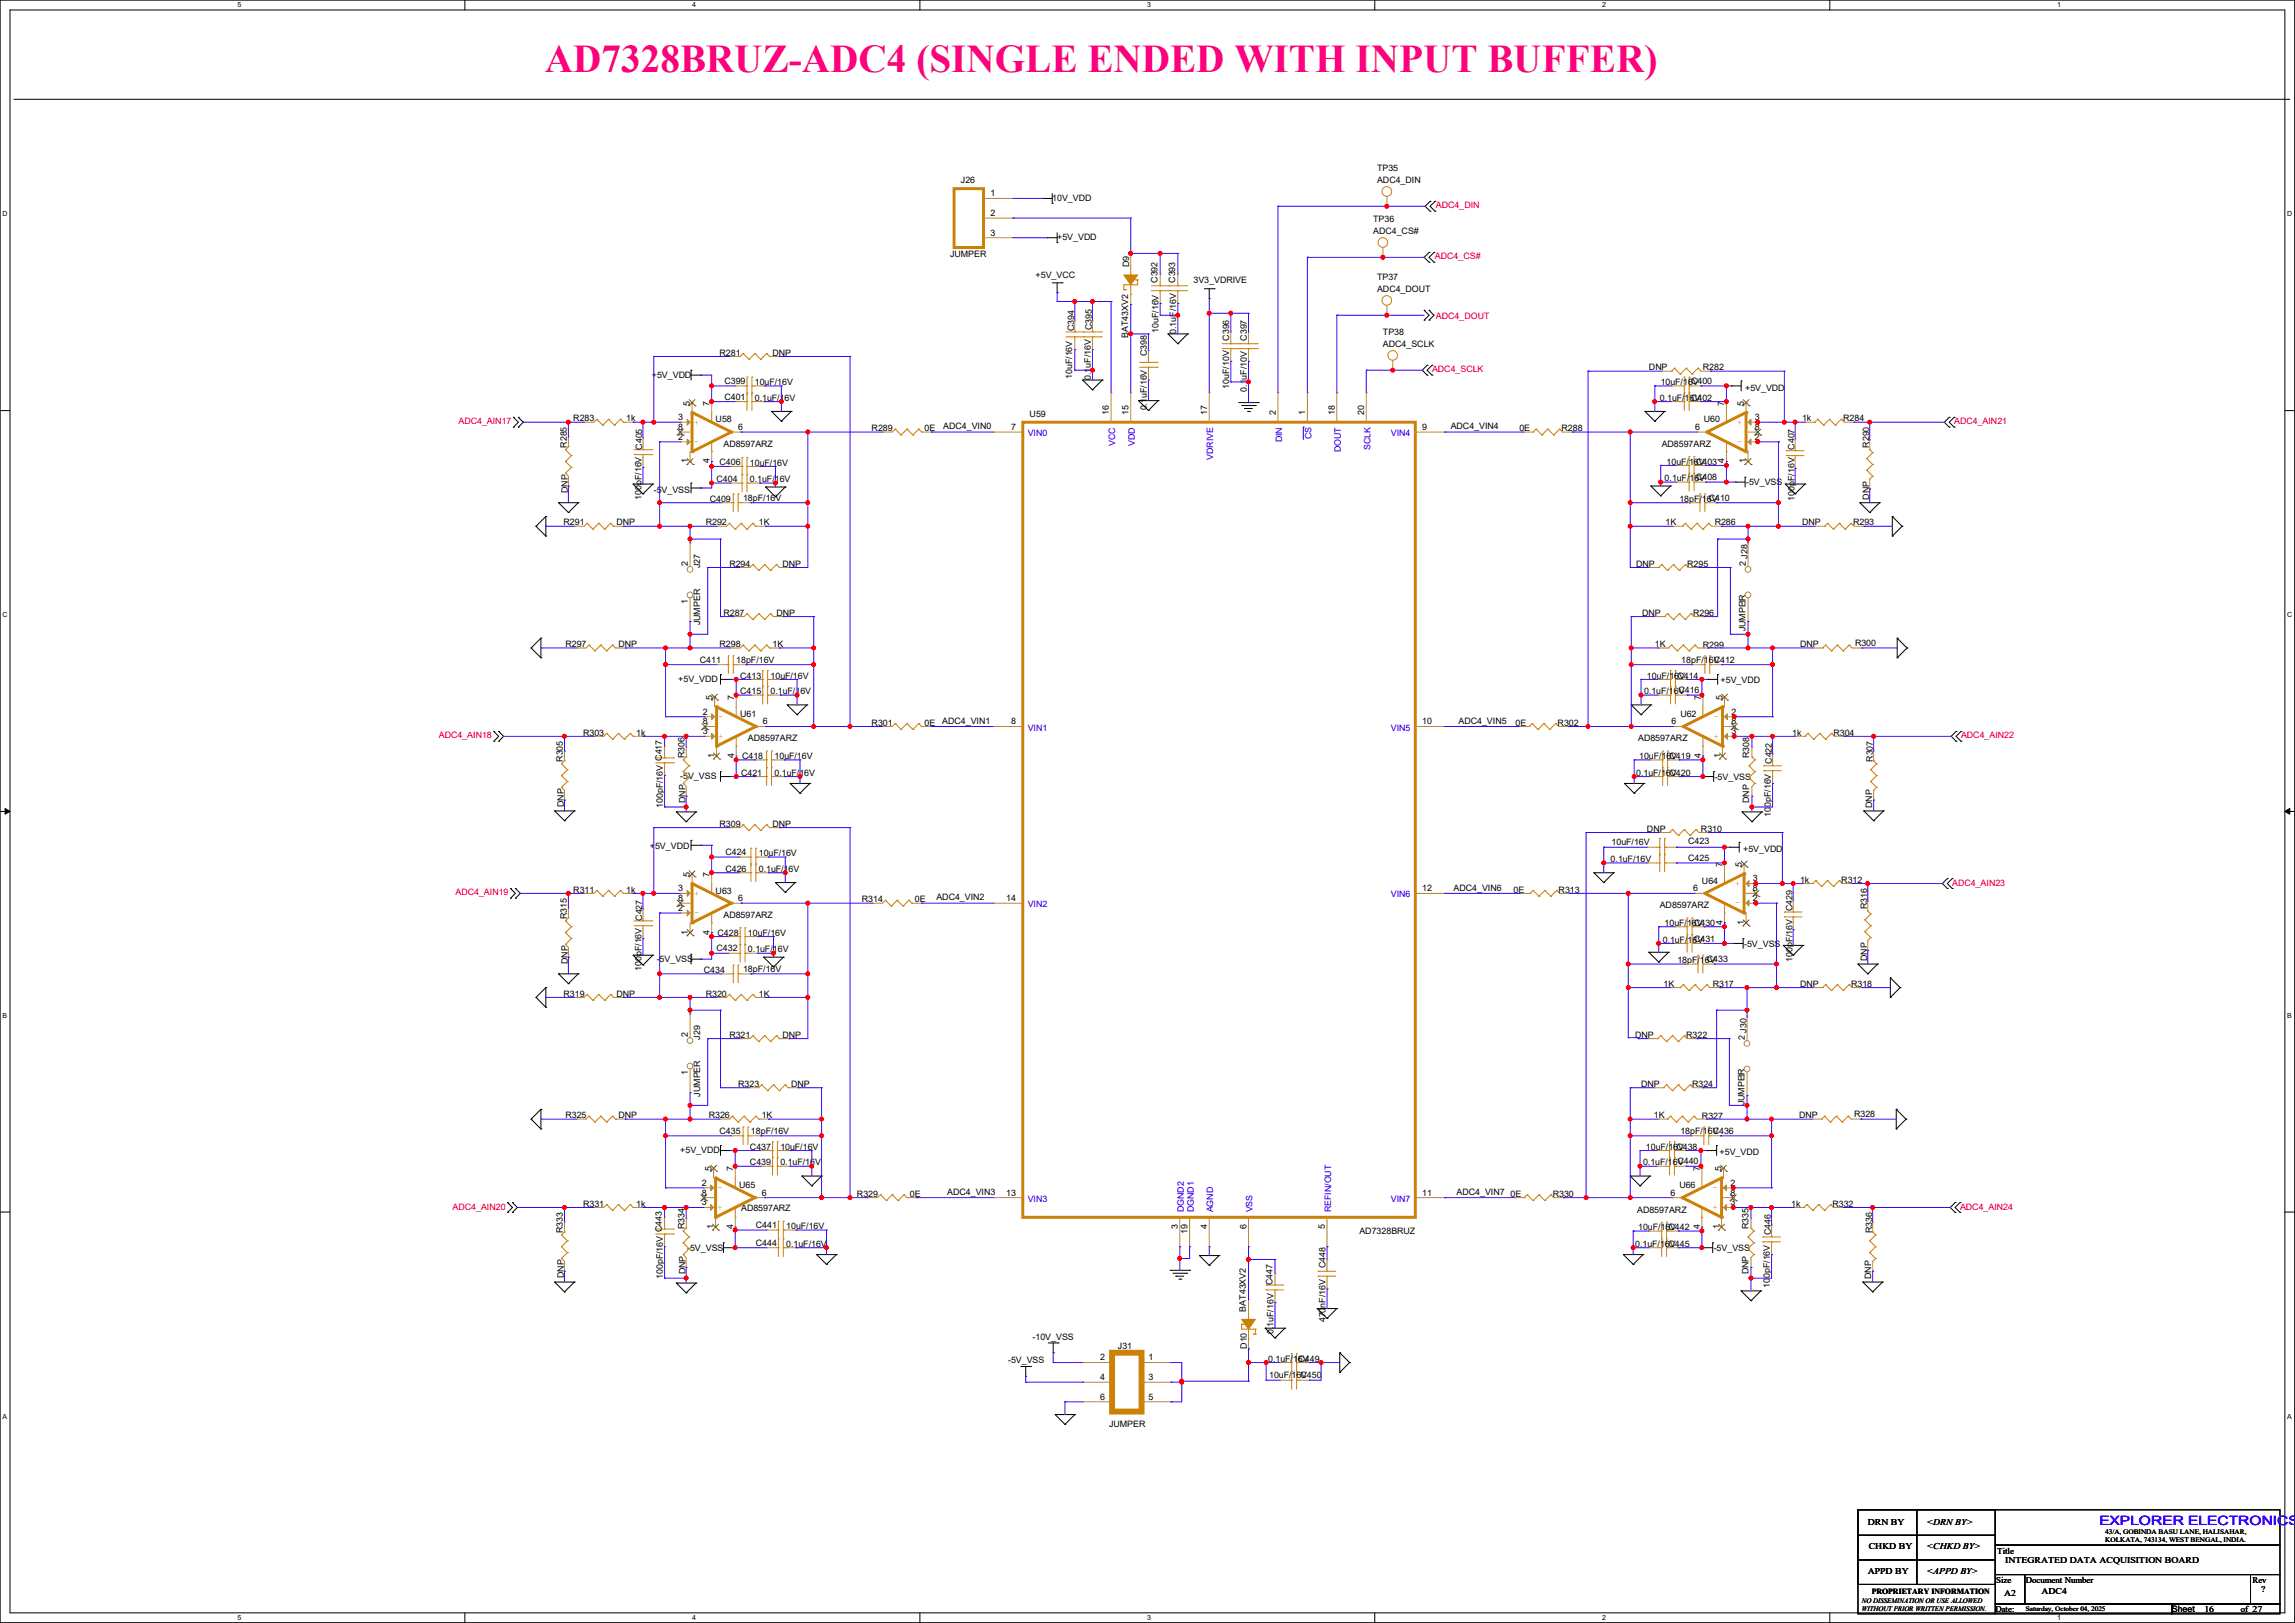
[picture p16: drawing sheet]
<svg xmlns="http://www.w3.org/2000/svg" width="594mm" height="420mm" viewBox="0 0 594 420" stroke-linecap="round" stroke-linejoin="round" font-family="sans-serif">
<defs><g id="words">
<text font-size="10.2" fill="#ff0080" x="141" y="18.7">AD7328BRUZ-ADC4 (SINGLE ENDED WITH INPUT BUFFER)</text>
<text font-size="3.3" fill="#00f" x="543.3" y="394.7">EXPLORER ELECTRONICS</text>
<g font-size="2.3">
<text x="248.7" y="47.3">J26</text>
<text x="356.4" y="44.3">TP35</text>
<text x="356.4" y="47.3">ADC4_DIN</text>
<text x="256.3" y="50.8">1</text>
<text x="272.3" y="51.9">10V_VDD</text>
<text x="256.3" y="55.9">2</text>
<text x="355.4" y="57.5">TP36</text>
<text x="256.3" y="61">3</text>
<text x="273.6" y="62.1">+5V_VDD</text>
<text x="355.4" y="60.5">ADC4_CS#</text>
<text x="245.9" y="66.6">JUMPER</text>
<text x="268" y="72">+5V_VCC</text>
<text x="292.2" y="69.1" transform="rotate(-90 292.2 69.1)">D9</text>
<text x="299.6" y="73.2" transform="rotate(-90 299.6 73.2)">C392</text>
<text x="304.2" y="73.2" transform="rotate(-90 304.2 73.2)">C393</text>
<text x="308.9" y="73.2">3V3_VDRIVE</text>
<text x="356.4" y="72.5">TP37</text>
<text x="356.4" y="75.5">ADC4_DOUT</text>
<text x="278" y="85.6" transform="rotate(-90 278 85.6)">C394</text>
<text x="282.6" y="85.4" transform="rotate(-90 282.6 85.4)">C395</text>
<text x="292" y="87.4" transform="rotate(-90 292 87.4)">BAT43XV2</text>
<text x="299.8" y="86.1" transform="rotate(-90 299.8 86.1)">10uF/16V</text>
<text x="304.4" y="86.4" transform="rotate(-90 304.4 86.4)">0.1uF/16V</text>
<text x="318.1" y="88.2" transform="rotate(-90 318.1 88.2)">C396</text>
<text x="322.7" y="88.2" transform="rotate(-90 322.7 88.2)">C397</text>
<text x="357.9" y="86.7">TP38</text>
<text x="357.9" y="89.7">ADC4_SCLK</text>
<text x="186.2" y="92">R281</text>
<text x="199.9" y="92">DNP</text>
<text x="296.8" y="92.2" transform="rotate(-90 296.8 92.2)">C398</text>
<text x="426.8" y="95.8">DNP</text>
<text x="440.7" y="95.8">R282</text>
<text x="168.7" y="97.9">+5V_VDD</text>
<text x="187.5" y="99.4">C399</text>
<text x="195.4" y="99.7">10uF/16V</text>
<text x="277.5" y="98.1" transform="rotate(-90 277.5 98.1)">10uF/16V</text>
<text x="282.3" y="98.3" transform="rotate(-90 282.3 98.3)">0.1uF/16V</text>
<text x="318.1" y="100.6" transform="rotate(-90 318.1 100.6)">10uF/10V</text>
<text x="322.7" y="101.4" transform="rotate(-90 322.7 101.4)">0.1uF/10V</text>
<text x="429.8" y="99.7">10uF/16V</text>
<text x="437.7" y="99.4">C400</text>
<text x="451.7" y="101.2">+5V_VDD</text>
<text x="178.6" y="104.9" transform="rotate(-90 178.6 104.9)">5</text>
<text x="183.6" y="104.9" transform="rotate(-90 183.6 104.9)">7</text>
<text x="187.5" y="103.5">C401</text>
<text x="195.4" y="103.7">0.1uF/16V</text>
<text x="266.5" y="107.8">U59</text>
<text x="287" y="107.5" transform="rotate(-90 287 107.5)">16</text>
<text x="292.1" y="107.5" transform="rotate(-90 292.1 107.5)">15</text>
<text x="296.8" y="106.2" transform="rotate(-90 296.8 106.2)">0.1uF/16V</text>
<text x="312.4" y="107.5" transform="rotate(-90 312.4 107.5)">17</text>
<text x="330.2" y="107.5" transform="rotate(-90 330.2 107.5)">2</text>
<text x="337.8" y="107.5" transform="rotate(-90 337.8 107.5)">1</text>
<text x="345.4" y="107.5" transform="rotate(-90 345.4 107.5)">18</text>
<text x="353.1" y="107.5" transform="rotate(-90 353.1 107.5)">20</text>
<text x="429.6" y="103.7">0.1uF/16V</text>
<text x="437.7" y="103.7">C402</text>
<text x="446.3" y="104.9" transform="rotate(-90 446.3 104.9)">7</text>
<text x="451.4" y="104.9" transform="rotate(-90 451.4 104.9)">5</text>
<text x="148.4" y="109">R283</text>
<text x="162.1" y="109">1k</text>
<text x="175.6" y="108.7">3</text>
<text x="175.6" y="113.8">2</text>
<text x="175.6" y="111.3">8</text>
<text x="185.2" y="109.3">U58</text>
<text x="191.1" y="111.3">6</text>
<text x="225.6" y="111.6">R289</text>
<text x="239.3" y="111.6">0E</text>
<text x="244.1" y="111.1">ADC4_VIN0</text>
<text x="261.7" y="111.3">7</text>
<text x="368.1" y="111.3">9</text>
<text x="375.5" y="111.1">ADC4_VIN4</text>
<text x="393.2" y="111.6">0E</text>
<text x="404.2" y="111.6">R288</text>
<text x="438.7" y="111.3">6</text>
<text x="441" y="109.3">U60</text>
<text x="454.2" y="108.7">3</text>
<text x="454.2" y="113.8">2</text>
<text x="454.2" y="111.3">8</text>
<text x="466.4" y="109">1k</text>
<text x="477.1" y="109">R284</text>
<text x="146.7" y="115.9" transform="rotate(-90 146.7 115.9)">R285</text>
<text x="166.2" y="116.4" transform="rotate(-90 166.2 116.4)">C405</text>
<text x="178.1" y="119.9" transform="rotate(-90 178.1 119.9)">1</text>
<text x="183.6" y="119.9" transform="rotate(-90 183.6 119.9)">4</text>
<text x="187.2" y="115.7">AD8597ARZ</text>
<text x="430.1" y="115.7">AD8597ARZ</text>
<text x="446.3" y="119.9" transform="rotate(-90 446.3 119.9)">4</text>
<text x="451.9" y="119.9" transform="rotate(-90 451.9 119.9)">1</text>
<text x="464.4" y="116.4" transform="rotate(-90 464.4 116.4)">C407</text>
<text x="483.7" y="115.9" transform="rotate(-90 483.7 115.9)">R290</text>
<text x="185.5" y="124.8">C404</text>
<text x="186.2" y="120.2">C406</text>
<text x="194.1" y="124.8">0.1uF/16V</text>
<text x="194.1" y="120.5">10uF/16V</text>
<text x="430.8" y="124.5">0.1uF/16V</text>
<text x="431.3" y="120.2">10uF/16V</text>
<text x="439" y="124.3">C408</text>
<text x="439" y="120.2">C403</text>
<text x="451.9" y="125.6">-5V_VSS</text>
<text x="146.9" y="127.6" transform="rotate(-90 146.9 127.6)">DNP</text>
<text x="166" y="129.3" transform="rotate(-90 166 129.3)">100pF/16V</text>
<text x="169.2" y="127.6">-5V_VSS</text>
<text x="183.7" y="129.9">C409</text>
<text x="192.3" y="129.6">18pF/16V</text>
<text x="434.6" y="129.9">18pF/16V</text>
<text x="442.3" y="129.6">C410</text>
<text x="464.4" y="129.6" transform="rotate(-90 464.4 129.6)">100pF/16V</text>
<text x="483.7" y="129.3" transform="rotate(-90 483.7 129.3)">DNP</text>
<text x="145.8" y="136">R291</text>
<text x="159.6" y="136">DNP</text>
<text x="182.7" y="136">R292</text>
<text x="196.4" y="136">1K</text>
<text x="431.1" y="136">1K</text>
<text x="443.8" y="136">R286</text>
<text x="466.4" y="136">DNP</text>
<text x="479.6" y="136">R293</text>
<text x="178.1" y="146.3" transform="rotate(-90 178.1 146.3)">2</text>
<text x="181.2" y="147.1" transform="rotate(-90 181.2 147.1)">J27</text>
<text x="188.8" y="146.6">R294</text>
<text x="202.5" y="146.6">DNP</text>
<text x="423.5" y="146.6">DNP</text>
<text x="436.7" y="146.6">R295</text>
<text x="451.9" y="146.3" transform="rotate(-90 451.9 146.3)">2 J28</text>
<text x="178.1" y="156.3" transform="rotate(-90 178.1 156.3)">1</text>
<text x="181.2" y="161.8" transform="rotate(-90 181.2 161.8)">JUMPER</text>
<text x="187.2" y="159.3">R287</text>
<text x="201" y="159.3">DNP</text>
<text x="425" y="159.3">DNP</text>
<text x="438.2" y="159.3">R296</text>
<text x="451.9" y="156.3" transform="rotate(-90 451.9 156.3)">1</text>
<text x="146.3" y="167.5">R297</text>
<text x="160.1" y="167.5">DNP</text>
<text x="186.2" y="167.5">R298</text>
<text x="199.9" y="167.5">1K</text>
<text x="428.3" y="167.5">1K</text>
<text x="440.7" y="167.7">R299</text>
<text x="451.7" y="163.4" transform="rotate(-90 451.7 163.4)">JUMPER</text>
<text x="465.9" y="167.5">DNP</text>
<text x="480.1" y="167.2">R300</text>
<text x="181.1" y="171.5">C411</text>
<text x="190.5" y="171.5">18pF/16V</text>
<text x="435.2" y="171.5">18pF/16V</text>
<text x="443.5" y="171.5">C412</text>
<text x="175.6" y="176.4">+5V_VDD</text>
<text x="191.6" y="175.6">C413</text>
<text x="191.6" y="179.7">C415</text>
<text x="199.4" y="175.6">10uF/16V</text>
<text x="199.4" y="179.7">0.1uF/16V</text>
<text x="425.5" y="179.7">0.1uF/16V</text>
<text x="426.3" y="175.6">10uF/16V</text>
<text x="434.1" y="175.6">C414</text>
<text x="434.4" y="179.4">C416</text>
<text x="445.3" y="176.9">+5V_VDD</text>
<text x="181.9" y="184.9">2</text>
<text x="184.4" y="181.1" transform="rotate(-90 184.4 181.1)">5</text>
<text x="190" y="181.1" transform="rotate(-90 190 181.1)">7</text>
<text x="191.6" y="185.5">U61</text>
<text x="434.9" y="185.5">U62</text>
<text x="440.2" y="181.1" transform="rotate(-90 440.2 181.1)">7</text>
<text x="445.8" y="181.1" transform="rotate(-90 445.8 181.1)">5</text>
<text x="448.1" y="184.9">2</text>
<text x="150.9" y="190.3">R303</text>
<text x="164.6" y="190.3">1k</text>
<text x="181.9" y="190">3</text>
<text x="181.9" y="187.5">8</text>
<text x="193.6" y="191.9">AD8597ARZ</text>
<text x="197.4" y="187.5">6</text>
<text x="225.6" y="187.8">R301</text>
<text x="239.3" y="187.8">0E</text>
<text x="243.9" y="187.3">ADC4_VIN1</text>
<text x="261.7" y="187.5">8</text>
<text x="368.1" y="187.5">10</text>
<text x="377.5" y="187.3">ADC4_VIN5</text>
<text x="392.2" y="187.8">0E</text>
<text x="403.1" y="187.8">R302</text>
<text x="424" y="191.9">AD8597ARZ</text>
<text x="432.6" y="187.5">6</text>
<text x="448.1" y="190">3</text>
<text x="448.1" y="187.5">8</text>
<text x="463.9" y="190.3">1k</text>
<text x="474.5" y="190.3">R304</text>
<text x="145.7" y="197.1" transform="rotate(-90 145.7 197.1)">R305</text>
<text x="171.3" y="196.9" transform="rotate(-90 171.3 196.9)">C417</text>
<text x="177.2" y="196.1" transform="rotate(-90 177.2 196.1)">R306</text>
<text x="184.9" y="196.1" transform="rotate(-90 184.9 196.1)">1</text>
<text x="190" y="196.1" transform="rotate(-90 190 196.1)">4</text>
<text x="192.1" y="196.4">C418</text>
<text x="200.4" y="196.4">10uF/16V</text>
<text x="424.2" y="196.4">10uF/16V</text>
<text x="432.1" y="196.4">C419</text>
<text x="440.2" y="196.1" transform="rotate(-90 440.2 196.1)">4</text>
<text x="445.3" y="196.1" transform="rotate(-90 445.3 196.1)">1</text>
<text x="452.8" y="196.1" transform="rotate(-90 452.8 196.1)">R308</text>
<text x="458.6" y="197.7" transform="rotate(-90 458.6 197.7)">C422</text>
<text x="484.8" y="197.1" transform="rotate(-90 484.8 197.1)">R307</text>
<text x="176.1" y="201.5">-5V_VSS</text>
<text x="191.8" y="200.7">C421</text>
<text x="200.4" y="200.7">0.1uF/16V</text>
<text x="423.5" y="200.7">0.1uF/16V</text>
<text x="432.1" y="200.7">C420</text>
<text x="443.8" y="201.8">-5V_VSS</text>
<text x="145.9" y="208.8" transform="rotate(-90 145.9 208.8)">DNP</text>
<text x="171.6" y="209.1" transform="rotate(-90 171.6 209.1)">100pF/16V</text>
<text x="177.4" y="207.8" transform="rotate(-90 177.4 207.8)">DNP</text>
<text x="452.8" y="207.8" transform="rotate(-90 452.8 207.8)">DNP</text>
<text x="484.5" y="209.1" transform="rotate(-90 484.5 209.1)">DNP</text>
<text x="186.2" y="214">R309</text>
<text x="199.9" y="214">DNP</text>
<text x="426.3" y="215.2">DNP</text>
<text x="440.2" y="215.2">R310</text>
<text x="458.3" y="211.4" transform="rotate(-90 458.3 211.4)">100pF/16V</text>
<text x="168.2" y="219.8">+5V_VDD</text>
<text x="187.8" y="221.3">C424</text>
<text x="196.4" y="221.6">10uF/16V</text>
<text x="417.1" y="218.8">10uF/16V</text>
<text x="436.9" y="218.5">C423</text>
<text x="451.2" y="220.6">+5V_VDD</text>
<text x="178.6" y="226.9" transform="rotate(-90 178.6 226.9)">5</text>
<text x="183.6" y="226.9" transform="rotate(-90 183.6 226.9)">7</text>
<text x="187.8" y="225.6">C426</text>
<text x="196.4" y="225.6">0.1uF/16V</text>
<text x="416.9" y="223.1">0.1uF/16V</text>
<text x="436.9" y="222.8">C425</text>
<text x="445.8" y="224.3" transform="rotate(-90 445.8 224.3)">7</text>
<text x="450.8" y="224.3" transform="rotate(-90 450.8 224.3)">5</text>
<text x="148.4" y="231">R311</text>
<text x="162.1" y="231">1k</text>
<text x="175.6" y="230.6">3</text>
<text x="175.6" y="233.2">8</text>
<text x="185.2" y="231.2">U63</text>
<text x="191.1" y="233.2">6</text>
<text x="223.1" y="233.5">R314</text>
<text x="236.8" y="233.5">0E</text>
<text x="242.4" y="233">ADC4_VIN2</text>
<text x="260.4" y="233.2">14</text>
<text x="368.1" y="230.6">12</text>
<text x="376.2" y="230.5">ADC4_VIN6</text>
<text x="391.7" y="231">0E</text>
<text x="403.4" y="231">R313</text>
<text x="438.2" y="230.6">6</text>
<text x="440.5" y="228.7">U64</text>
<text x="453.7" y="228.1">3</text>
<text x="453.7" y="233.2">2</text>
<text x="453.7" y="230.6">8</text>
<text x="465.9" y="228.4">1k</text>
<text x="476.6" y="228.4">R312</text>
<text x="146.7" y="237.8" transform="rotate(-90 146.7 237.8)">R315</text>
<text x="166.2" y="238.3" transform="rotate(-90 166.2 238.3)">C427</text>
<text x="175.6" y="235.7">2</text>
<text x="187.2" y="237.6">AD8597ARZ</text>
<text x="429.6" y="235">AD8597ARZ</text>
<text x="430.8" y="239.6">10uF/16V</text>
<text x="438.5" y="239.6">C430</text>
<text x="445.8" y="239.3" transform="rotate(-90 445.8 239.3)">4</text>
<text x="451.4" y="239.3" transform="rotate(-90 451.4 239.3)">1</text>
<text x="463.9" y="235.8" transform="rotate(-90 463.9 235.8)">C429</text>
<text x="483.2" y="235.2" transform="rotate(-90 483.2 235.2)">R316</text>
<text x="178.1" y="241.9" transform="rotate(-90 178.1 241.9)">1</text>
<text x="183.6" y="241.9" transform="rotate(-90 183.6 241.9)">4</text>
<text x="185.7" y="242.1">C428</text>
<text x="193.6" y="242.1">10uF/16V</text>
<text x="430.3" y="243.9">0.1uF/16V</text>
<text x="438.5" y="243.7">C431</text>
<text x="451.4" y="244.9">-5V_VSS</text>
<text x="146.9" y="249.5" transform="rotate(-90 146.9 249.5)">DNP</text>
<text x="166" y="251.3" transform="rotate(-90 166 251.3)">100pF/16V</text>
<text x="170" y="249">-5V_VSS</text>
<text x="182.2" y="251.8">C434</text>
<text x="185.5" y="246.2">C432</text>
<text x="192.3" y="251.5">18pF/16V</text>
<text x="193.6" y="246.5">0.1uF/16V</text>
<text x="434.1" y="249.3">18pF/16V</text>
<text x="441.8" y="249">C433</text>
<text x="463.9" y="249" transform="rotate(-90 463.9 249)">100pF/16V</text>
<text x="483.2" y="248.7" transform="rotate(-90 483.2 248.7)">DNP</text>
<text x="145.8" y="257.9">R319</text>
<text x="159.6" y="257.9">DNP</text>
<text x="182.7" y="257.9">R320</text>
<text x="196.4" y="257.9">1K</text>
<text x="430.6" y="255.4">1K</text>
<text x="443.3" y="255.4">R317</text>
<text x="465.9" y="255.4">DNP</text>
<text x="479.1" y="255.4">R318</text>
<text x="178.1" y="268.3" transform="rotate(-90 178.1 268.3)">2</text>
<text x="181.2" y="269" transform="rotate(-90 181.2 269)">J29</text>
<text x="188.8" y="268.6">R321</text>
<text x="202.5" y="268.6">DNP</text>
<text x="423.2" y="268.6">DNP</text>
<text x="436.4" y="268.6">R322</text>
<text x="451.6" y="269" transform="rotate(-90 451.6 269)">2 J30</text>
<text x="178.1" y="278.2" transform="rotate(-90 178.1 278.2)">1</text>
<text x="191.1" y="281.3">R323</text>
<text x="204.8" y="281.3">DNP</text>
<text x="424.7" y="281.3">DNP</text>
<text x="437.9" y="281.3">R324</text>
<text x="451.6" y="278.9" transform="rotate(-90 451.6 278.9)">1</text>
<text x="181.2" y="283.8" transform="rotate(-90 181.2 283.8)">JUMPER</text>
<text x="451.5" y="286" transform="rotate(-90 451.5 286)">JUMPER</text>
<text x="146.3" y="289.4">R325</text>
<text x="160.1" y="289.4">DNP</text>
<text x="183.4" y="289.4">R326</text>
<text x="186.2" y="293.5">C435</text>
<text x="194.4" y="293.5">18pF/16V</text>
<text x="197.2" y="289.4">1K</text>
<text x="428" y="289.4">1K</text>
<text x="434.9" y="293.5">18pF/16V</text>
<text x="440.5" y="289.6">R327</text>
<text x="443.3" y="293.5">C436</text>
<text x="465.6" y="289.4">DNP</text>
<text x="479.9" y="289.1">R328</text>
<text x="176.1" y="298.3">+5V_VDD</text>
<text x="194.1" y="297.5">C437</text>
<text x="202" y="297.5">10uF/16V</text>
<text x="426" y="297.5">10uF/16V</text>
<text x="433.9" y="297.5">C438</text>
<text x="445.1" y="298.8">+5V_VDD</text>
<text x="184.1" y="303.1" transform="rotate(-90 184.1 303.1)">5</text>
<text x="189.7" y="303.1" transform="rotate(-90 189.7 303.1)">7</text>
<text x="194.1" y="301.6">C439</text>
<text x="202" y="301.6">0.1uF/16V</text>
<text x="425.2" y="301.6">0.1uF/16V</text>
<text x="434.1" y="301.3">C440</text>
<text x="439.9" y="303.1" transform="rotate(-90 439.9 303.1)">7</text>
<text x="445.5" y="303.1" transform="rotate(-90 445.5 303.1)">5</text>
<text x="181.7" y="311.9">3</text>
<text x="181.7" y="306.8">2</text>
<text x="181.7" y="309.4">8</text>
<text x="191.3" y="307.4">U65</text>
<text x="197.1" y="309.4">6</text>
<text x="221.8" y="309.7">R329</text>
<text x="235.5" y="309.7">0E</text>
<text x="245.2" y="309.2">ADC4_VIN3</text>
<text x="260.4" y="309.4">13</text>
<text x="368.1" y="309.4">11</text>
<text x="377" y="309.2">ADC4_VIN7</text>
<text x="391" y="309.7">0E</text>
<text x="401.9" y="309.7">R330</text>
<text x="432.4" y="309.4">6</text>
<text x="434.6" y="307.4">U66</text>
<text x="447.9" y="311.9">3</text>
<text x="447.9" y="306.8">2</text>
<text x="447.9" y="309.4">8</text>
<text x="150.9" y="312.2">R331</text>
<text x="164.6" y="312.2">1k</text>
<text x="191.8" y="313.3">AD8597ARZ</text>
<text x="195.6" y="317.8">C441</text>
<text x="423.7" y="313.8">AD8597ARZ</text>
<text x="463.6" y="312.2">1k</text>
<text x="474.3" y="312.2">R332</text>
<text x="145.7" y="319.1" transform="rotate(-90 145.7 319.1)">R333</text>
<text x="171.3" y="318.8" transform="rotate(-90 171.3 318.8)">C443</text>
<text x="177.2" y="318.1" transform="rotate(-90 177.2 318.1)">R334</text>
<text x="177.8" y="323.7">-5V_VSS</text>
<text x="184.7" y="318.1" transform="rotate(-90 184.7 318.1)">1</text>
<text x="189.7" y="318.1" transform="rotate(-90 189.7 318.1)">4</text>
<text x="195.6" y="322.4">C444</text>
<text x="203.5" y="322.7">0.1uF/16V</text>
<text x="203.5" y="318.1">10uF/16V</text>
<text x="304.8" y="318.1" transform="rotate(-90 304.8 318.1)">3</text>
<text x="307.3" y="319.3" transform="rotate(-90 307.3 319.3)">19</text>
<text x="312.4" y="318.1" transform="rotate(-90 312.4 318.1)">4</text>
<text x="322.6" y="318.1" transform="rotate(-90 322.6 318.1)">6</text>
<text x="342.9" y="318.1" transform="rotate(-90 342.9 318.1)">5</text>
<text x="351.8" y="319.4">AD7328BRUZ</text>
<text x="423.2" y="322.7">0.1uF/16V</text>
<text x="424" y="318.3">10uF/16V</text>
<text x="431.8" y="318.3">C442</text>
<text x="431.8" y="322.7">C445</text>
<text x="439.9" y="318.1" transform="rotate(-90 439.9 318.1)">4</text>
<text x="443.5" y="323.7">-5V_VSS</text>
<text x="445" y="318.1" transform="rotate(-90 445 318.1)">1</text>
<text x="452.5" y="318.1" transform="rotate(-90 452.5 318.1)">R335</text>
<text x="458.3" y="319.6" transform="rotate(-90 458.3 319.6)">C446</text>
<text x="484.5" y="319.1" transform="rotate(-90 484.5 319.1)">R336</text>
<text x="177.4" y="329.7" transform="rotate(-90 177.4 329.7)">DNP</text>
<text x="343" y="328.2" transform="rotate(-90 343 328.2)">C448</text>
<text x="452.5" y="329.7" transform="rotate(-90 452.5 329.7)">DNP</text>
<text x="145.9" y="330.8" transform="rotate(-90 145.9 330.8)">DNP</text>
<text x="171.6" y="331" transform="rotate(-90 171.6 331)">100pF/16V</text>
<text x="329.3" y="332.5" transform="rotate(-90 329.3 332.5)">C447</text>
<text x="458.1" y="333.3" transform="rotate(-90 458.1 333.3)">100pF/16V</text>
<text x="484.2" y="331" transform="rotate(-90 484.2 331)">DNP</text>
<text x="322.5" y="339.4" transform="rotate(-90 322.5 339.4)">BAT43XV2</text>
<text x="267.3" y="346.8">-10V_VSS</text>
<text x="329.6" y="345.2" transform="rotate(-90 329.6 345.2)">0.1uF/16V</text>
<text x="343" y="342.2" transform="rotate(-90 343 342.2)">470nF/16V</text>
<text x="260.9" y="352.6">-5V_VSS</text>
<text x="284.8" y="352">2</text>
<text x="289.4" y="349.1">J31</text>
<text x="297.2" y="352">1</text>
<text x="322.7" y="349" transform="rotate(-90 322.7 349)">D10</text>
<text x="328.2" y="352.4">0.1uF/16V</text>
<text x="336.1" y="352.4">C449</text>
<text x="284.8" y="357.1">4</text>
<text x="297.2" y="357.1">3</text>
<text x="328.5" y="356.7">10uF/16V</text>
<text x="336.6" y="356.7">C450</text>
<text x="284.8" y="362.2">6</text>
<text x="297.2" y="362.2">5</text>
<text x="287.1" y="369.4">JUMPER</text>
<text x="483.4" y="394.5">DRN BY</text>
<text x="498.7" y="394.5">&lt;DRN BY&gt;</text>
<text x="483.7" y="400.9">CHKD BY</text>
<text x="498.7" y="400.9">&lt;CHKD BY&gt;</text>
<text x="483.4" y="407.2">APPD BY</text>
<text x="498.7" y="407.2">&lt;APPD BY&gt;</text>
<text x="516.9" y="402.1">Title</text>
<text x="519" y="404.4">INTEGRATED DATA ACQUISITION BOARD</text>
<text x="516.7" y="409.7">Size</text>
<text x="518.7" y="413">A2</text>
<text x="524.3" y="409.7">Document Number</text>
<text x="528.4" y="412.5">ADC4</text>
<text x="583" y="409.7">Rev</text>
<text x="585.3" y="412">?</text>
<text x="516.4" y="417.1">Date:</text>
<text x="562.1" y="417.2">Sheet</text>
<text x="570.5" y="417.1">16</text>
<text x="579.9" y="417.1">of 27</text>
</g>
<g font-size="2.3" fill="#f00">
<text x="371.6" y="53.9">ADC4_DIN</text>
<text x="371.4" y="67.1">ADC4_CS#</text>
<text x="371.6" y="82.6">ADC4_DOUT</text>
<text x="370.6" y="96.3">ADC4_SCLK</text>
<text x="118.7" y="109.8">ADC4_AIN17</text>
<text x="505.8" y="109.8">ADC4_AIN21</text>
<text x="113.6" y="191.1">ADC4_AIN18</text>
<text x="507.5" y="191.1">ADC4_AIN22</text>
<text x="117.9" y="231.7">ADC4_AIN19</text>
<text x="505.3" y="229.2">ADC4_AIN23</text>
<text x="117.1" y="313">ADC4_AIN20</text>
<text x="507.3" y="313">ADC4_AIN24</text>
</g>
<g font-size="2.3" fill="#cc8006">
<text x="179.6" y="109.9">+</text>
<text x="449.6" y="109.9">+</text>
<text x="179.6" y="114.9">-</text>
<text x="449.6" y="114.9">-</text>
<text x="186" y="191.1">+</text>
<text x="186" y="186.1">-</text>
<text x="443.5" y="191.1">+</text>
<text x="443.5" y="186.1">-</text>
<text x="179.6" y="231.8">+</text>
<text x="449.1" y="229.2">+</text>
<text x="179.6" y="236.9">-</text>
<text x="449.1" y="234.3">-</text>
<text x="185.7" y="308">-</text>
<text x="443.3" y="308">-</text>
<text x="185.7" y="313.1">+</text>
<text x="443.3" y="313.1">+</text>
</g>
<g font-size="2.3" fill="#00c">
<text x="266" y="112.9">VIN0</text>
<text x="339.4" y="113.7" transform="rotate(-90 339.4 113.7)">CS</text>
<text x="360" y="112.9">VIN4</text>
<text x="288.6" y="115.4" transform="rotate(-90 288.6 115.4)">VCC</text>
<text x="293.7" y="115.4" transform="rotate(-90 293.7 115.4)">VDD</text>
<text x="314" y="119" transform="rotate(-90 314 119)">VDRIVE</text>
<text x="331.8" y="114.5" transform="rotate(-90 331.8 114.5)">DIN</text>
<text x="347" y="117" transform="rotate(-90 347 117)">DOUT</text>
<text x="354.7" y="116.5" transform="rotate(-90 354.7 116.5)">SCLK</text>
<text x="266" y="189.1">VIN1</text>
<text x="360" y="189.1">VIN5</text>
<text x="360" y="232.2">VIN6</text>
<text x="266" y="234.8">VIN2</text>
<text x="266" y="311">VIN3</text>
<text x="360" y="311">VIN7</text>
<text x="306.4" y="313.7" transform="rotate(-90 306.4 313.7)">DGND2</text>
<text x="308.9" y="313.7" transform="rotate(-90 308.9 313.7)">DGND1</text>
<text x="314" y="313.7" transform="rotate(-90 314 313.7)">AGND</text>
<text x="324.2" y="313.7" transform="rotate(-90 324.2 313.7)">VSS</text>
<text x="344.5" y="313.7" transform="rotate(-90 344.5 313.7)">REFIN/OUT</text>
</g>
<text font-size="2" x="484.4" y="412.4">PROPRIETARY INFORMATION</text>
<g font-size="1.8">
<text x="61.4" y="1.9">5</text>
<text x="179.2" y="1.9">4</text>
<text x="296.9" y="1.9">3</text>
<text x="414.7" y="1.9">2</text>
<text x="532.4" y="1.9">1</text>
<text x=".7" y="56">D</text>
<text x="592" y="56">D</text>
<text x=".7" y="159.7">C</text>
<text x="592" y="159.7">C</text>
<text x=".7" y="263.4">B</text>
<text x="592" y="263.4">B</text>
<text x=".7" y="367.1">A</text>
<text x="592" y="367.1">A</text>
<text x="544.9" y="396.9">43/A, GOBINDA BASU LANE, HALISAHAR,</text>
<text x="544.9" y="398.9">KOLKATA, 743134, WEST BENGAL, INDIA.</text>
<text x="61.4" y="419.2">5</text>
<text x="179.2" y="419.2">4</text>
<text x="296.9" y="419.2">3</text>
<text x="414.7" y="419.2">2</text>
<text x="481.9" y="414.9">NO DISSEMINATION OR USE ALLOWED</text>
<text x="481.9" y="416.8">WITHOUT PRIOR WRITTEN PERMISSION.</text>
<text x="524.3" y="416.9">Saturday, October 04, 2025</text>
<text x="532.4" y="419.2">1</text>
</g>
</g></defs>
<path d="M0 0h593.9v419.9h-593.9zM2.6 2.6h588.8v414.8h-588.8z" fill="none" stroke="#000" stroke-width=".26"/>
<g fill="#fff">
<path d="M61.4 .3h1v2h-1z"/>
<path d="M61.4 417.6h1v2h-1z"/>
</g>
<path d="M120.3 0v2.6M120.3 417.4v2.5" fill="none" stroke="#000" stroke-width=".26"/>
<g fill="#fff">
<path d="M179.2 .3h.9v2h-.9z"/>
<path d="M179.2 417.6h.9v2h-.9z"/>
</g>
<path d="M238.1 0v2.6M238.1 417.4v2.5" fill="none" stroke="#000" stroke-width=".26"/>
<g fill="#fff">
<path d="M296.9 .3h1v2h-1z"/>
<path d="M296.9 417.6h1v2h-1z"/>
</g>
<path d="M355.8 0v2.6M355.8 417.4v2.5" fill="none" stroke="#000" stroke-width=".26"/>
<g fill="#fff">
<path d="M414.7 .3h.9v2h-.9z"/>
<path d="M414.7 417.6h.9v2h-.9z"/>
</g>
<path d="M473.6 0v2.6M473.6 417.4v2.5" fill="none" stroke="#000" stroke-width=".26"/>
<g fill="#fff">
<path d="M532.4 .3h1v2h-1z"/>
<path d="M532.4 417.6h1v2h-1z"/>
<path d="M.7 54.4h1.2v2h-1.2z"/>
<path d="M592 54.4h1.3v2h-1.3z"/>
<path d="M.7 158.1h1.2v2h-1.2z"/>
<path d="M592 158.1h1.3v2h-1.3z"/>
</g>
<path d="M0 106.3h2.6M591.4 106.3h2.5" fill="none" stroke="#000" stroke-width=".26"/>
<g fill="#fff">
<path d="M.7 261.8h1.2v2h-1.2z"/>
<path d="M592 261.8h1.2v2h-1.2z"/>
</g>
<path d="M0 210h2.6M591.4 210h2.5" fill="none" stroke="#000" stroke-width=".26"/>
<path d="M1.3 209.2l1.3 .8-1.3 .7zM591.4 210l1.2-.8v1.5z" fill="#000" stroke="#000" stroke-width=".26"/>
<g fill="#fff">
<path d="M.7 365.5h1.2v2h-1.2z"/>
<path d="M592 365.5h1.2v2h-1.2z"/>
</g>
<g fill="none" stroke="#000" stroke-width=".26">
<path d="M3.6 25.7h588.8M592.4 25.7h.1M269.8 51.4h.1M269.8 51.4h2.5M272.3 52.6h.1M272.3 50.1v2.5M370.1 52.1h.1M370.1 54.7h.1M370.1 52.1l-1.2 1.3 1.2 1.3M371.4 54.7h.1M371.4 52.1h.1M371.4 52.1l-1.3 1.3 1.3 1.3"/>
<path d="M271.1 61.5h.1M271.1 61.5h2.5M272.3 73.2h2.6M273.6 75.7h.1M273.6 62.8h.1M273.6 60.2v2.6M273.6 73.2v2.5M274.9 73.2h.1M311.7 74.7h2.5M313 77.3h.1M313 74.7v2.6M314.2 74.7h.1"/>
<path d="M369.9 65.3h.1M369.9 67.9h.1M369.9 65.3l-1.3 1.3 1.3 1.3M371.1 67.9h.1M371.1 65.3h.1M371.1 65.3l-1.2 1.3 1.2 1.3M178.9 95.8h.1M178.9 97.1h2.5M178.9 95.8v2.5M181.4 97.1h.1M280.2 98.3h.1M280.2 98.3h5.1"/>
<path d="M280.2 98.3l2.5 2.6M285.3 98.3h.1M285.3 98.3l-2.6 2.6M302.3 86.4h.1M302.3 86.4h5.1M302.3 86.4l2.5 2.5M304.8 88.9h.1M307.4 86.4h.1M307.4 86.4l-2.6 2.5M368.6 82.8h.1M368.6 80.3h.1M368.6 80.3l1.3 1.3-1.3 1.2"/>
<path d="M369.4 94.5h.1M369.4 97.1h.1M369.4 94.5l-1.3 1.3 1.3 1.3M369.9 82.8h.1M369.9 80.3h.1M369.9 80.3l1.2 1.3-1.2 1.2M370.6 97.1h.1M370.6 94.5h.1M370.6 94.5l-1.2 1.3 1.2 1.3M448.1 99.9h.1M448.1 99.9h2.5M450.6 98.6h.1"/>
<path d="M450.6 98.6v2.5M132.9 108h.1M132.9 110.5h.1M132.9 108l1.3 1.3-1.3 1.2M134.2 110.5h.1M134.2 108h.1M134.2 108l1.2 1.3-1.2 1.2M199.7 106.5h.1M199.7 106.5h5.1M199.7 106.5l2.5 2.5M202.2 109h.1M204.8 106.5h.1"/>
<path d="M204.8 106.5l-2.6 2.5M282.7 100.9h.1M294.7 103.7h.1M294.7 103.7h5.1M294.7 103.7l2.5 2.5M297.2 106.2h.1M299.8 103.7h.1M299.8 103.7l-2.6 2.5M320.6 104.2h5.1M321.4 104.9h3.5M322.1 105.7h.1M322.1 105.7h2"/>
<path d="M322.9 106.5h.5M323.4 106.5h.1M324.9 104.9h.1M325.7 104.2h.1M425.7 106.5h.1M425.7 106.5h5.1M425.7 106.5l2.6 2.5M428.3 109h.1M430.8 106.5h.1M430.8 106.5l-2.5 2.5M504.5 108h.1M504.5 110.5h.1"/>
<path d="M504.5 108l-1.3 1.3 1.3 1.2M505.8 110.5h.1M505.8 108h.1M505.8 108l-1.3 1.3 1.3 1.2M138.7 136.2h.1M138.7 136.2l2.6 2.5M141.3 138.7h.1M141.3 133.6h.1M141.3 133.6v5.1M141.3 133.6l-2.6 2.6M144.6 130.1h.1M144.6 130.1h5"/>
<path d="M144.6 130.1l2.5 2.5M147.1 132.6h.1M149.6 130.1h.1M149.6 130.1l-2.5 2.5M163.9 125.3h.1M163.9 125.3h5.1M163.9 125.3l2.5 2.5M166.4 127.8h.1M169 125.3h.1M169 125.3l-2.6 2.5M178.9 125h.1M178.9 125v2.6"/>
<path d="M178.9 126.3h2.5M181.4 126.3h.1M198.2 126h.1M198.2 126h5M198.2 126l2.5 2.6M200.7 128.6h.1M203.2 126h.1M203.2 126l-2.5 2.6M427.3 125.8h.1M427.3 125.8h5.1M427.3 125.8l2.5 2.5M429.8 128.3h.1"/>
<path d="M432.4 125.8h.1M432.4 125.8l-2.6 2.5M449.1 124.8h.1M449.1 124.8h2.6M451.7 123.5h.1M451.7 123.5v2.5M462.1 125.3h.1M462.1 125.3h5M462.1 125.3l2.5 2.5M464.6 127.8h.1M467.1 125.3h.1M467.1 125.3l-2.5 2.5"/>
<path d="M481.4 130.1h.1M481.4 130.1h5.1M481.4 130.1l2.5 2.5M483.9 132.6h.1M486.5 130.1h.1M486.5 130.1l-2.6 2.5M489.8 138.7h.1M489.8 133.6h.1M489.8 133.6v5.1M489.8 133.6l2.5 2.6M492.3 136.2h.1M492.3 136.2l-2.5 2.5"/>
<path d="M137.5 167.7h.1M137.5 167.7l2.5 2.5M140 170.2h.1M140 165.1h.1M140 165.1v5.1M140 165.1l-2.5 2.6M186.5 174.5h.1M186.5 175.8h2.5M186.5 174.5v2.6M189 175.8h.1M442 175.8h.1M442 175.8h2.5"/>
<path d="M444.5 174.5h.1M444.5 174.5v2.6M491 170.2h.1M491 165.1h.1M491 165.1v5.1M491 165.1l2.6 2.6M493.6 167.7h.1M493.6 167.7l-2.6 2.5M127.8 189.3h.1M127.8 191.8h.1M127.8 189.3l1.3 1.2-1.3 1.3M129.1 191.8h.1"/>
<path d="M129.1 189.3h.1M129.1 189.3l1.2 1.2-1.2 1.3M186.5 199.7h.1M186.5 199.7v2.5M203.8 182.4h.1M203.8 182.4h5M203.8 182.4l2.5 2.6M206.3 185h.1M208.8 182.4h.1M208.8 182.4l-2.5 2.6M422.2 182.4h.1M422.2 182.4h5.1"/>
<path d="M422.2 182.4l2.5 2.6M424.7 185h.1M427.3 182.4h.1M427.3 182.4l-2.6 2.6M443.5 199.7h.1M443.5 199.7v2.5M506.3 189.3h.1M506.3 191.8h.1M506.3 189.3l-1.3 1.2 1.3 1.3M507.5 191.8h.1M507.5 189.3h.1M507.5 189.3l-1.2 1.2 1.2 1.3"/>
<path d="M143.6 209.8h.1M143.6 209.8h5M143.6 209.8l2.5 2.6M146.1 212.4h.1M148.6 209.8h.1M148.6 209.8l-2.5 2.6M175 210.1h.1M175 210.1h5.1M175 210.1l2.6 2.5M177.6 212.6h.1M178.9 217.5h.1M178.9 217.5v2.5"/>
<path d="M178.9 218.7h2.5M180.1 210.1h.1M180.1 210.1l-2.5 2.5M181.4 218.7h.1M186.5 201h2.5M189 201h.1M204.5 202.7h.1M204.5 202.7h5.1M204.5 202.7l2.6 2.6M207.1 205.3h.1M209.6 202.7h.1M209.6 202.7l-2.5 2.6"/>
<path d="M420.4 202.7h.1M420.4 202.7h5.1M420.4 202.7l2.6 2.6M423 205.3h.1M425.5 202.7h.1M425.5 202.7l-2.5 2.6M441 201h.1M441 201h2.5M447.6 219.2h.1M447.6 219.2h2.5M450.1 218h.1M450.1 218v2.5"/>
<path d="M450.9 210.1h.1M450.9 210.1h5.1M450.9 210.1l2.5 2.5M453.4 212.6h.1M456 210.1h.1M456 210.1l-2.6 2.5M482.4 209.8h.1M482.4 209.8h5.1M482.4 209.8l2.5 2.6M484.9 212.4h.1M487.5 209.8h.1M487.5 209.8l-2.6 2.6"/>
<path d="M132.1 229.9h.1M132.1 232.5h.1M132.1 229.9l1.3 1.3-1.3 1.3M133.4 232.5h.1M133.4 229.9h.1M133.4 229.9l1.3 1.3-1.3 1.3M200.7 228.4h.1M200.7 228.4h5.1M200.7 228.4l2.5 2.5M203.2 230.9h.1M205.8 228.4h.1M205.8 228.4l-2.6 2.5"/>
<path d="M412.5 225.8h.1M412.5 225.8h5.1M412.5 225.8l2.6 2.6M415.1 228.4h.1M417.6 225.8h.1M417.6 225.8l-2.5 2.6M504 227.4h.1M504 229.9h.1M504 227.4l-1.3 1.2 1.3 1.3M505.2 229.9h.1M505.2 227.4h.1M505.2 227.4l-1.2 1.2 1.2 1.3"/>
<path d="M138.7 258.1h.1M138.7 258.1l2.6 2.5M141.3 255.6h.1M141.3 255.6v5M141.3 255.6l-2.6 2.5M144.6 252h.1M144.6 252h5M144.6 252l2.5 2.6M147.1 254.6h.1M149.6 252h.1M149.6 252l-2.5 2.6M163.9 247.2h.1"/>
<path d="M163.9 247.2h5.1M163.9 247.2l2.5 2.5M166.4 249.7h.1M169 247.2h.1M169 247.2l-2.6 2.5M178.9 246.9h.1M178.9 246.9v2.6M178.9 248.2h2.5M181.4 248.2h.1M197.7 247.7h.1M197.7 247.7h5M197.7 247.7l2.5 2.5"/>
<path d="M200.2 250.2h.1M202.7 247.7h.1M202.7 247.7l-2.5 2.5M426.8 246.4h.1M426.8 246.4h5M426.8 246.4l2.5 2.6M429.3 249h.1M431.8 246.4h.1M431.8 246.4l-2.5 2.6M448.6 244.1h.1M448.6 244.1h2.5M451.1 242.9h.1"/>
<path d="M451.1 242.9v2.5M461.6 244.6h.1M461.6 244.6h5M461.6 244.6l2.5 2.6M464.1 247.2h.1M466.6 244.6h.1M466.6 244.6l-2.5 2.6M480.9 249.5h.1M480.9 249.5h5M480.9 249.5l2.5 2.5M483.4 252h.1M485.9 249.5h.1"/>
<path d="M485.9 249.5l-2.5 2.5M489.2 258.1h.1M489.2 253h.1M489.2 253v5.1M489.2 253l2.6 2.6M491.8 255.6h.1M491.8 255.6l-2.6 2.5M141.3 260.6h.1M137.5 289.6h.1M137.5 289.6l2.5 2.5M140 292.1h.1M140 287.1h.1"/>
<path d="M140 287.1v5M140 287.1l-2.5 2.5M186.5 296.5h.1M186.5 297.7h2.5M186.5 296.5v2.5M189 297.7h.1M441.7 297.7h.1M441.7 297.7h2.6M444.3 296.5h.1M444.3 296.5v2.5M490.8 292.1h.1M490.8 287.1h.1"/>
<path d="M490.8 287.1v5M490.8 287.1l2.5 2.5M493.3 289.6h.1M493.3 289.6l-2.5 2.5M0 313.6h2.6M131.4 311.2h.1M131.4 313.7h.1M131.4 311.2l1.2 1.3-1.2 1.2M132.6 313.7h.1M132.6 311.2h.1M132.6 311.2l1.3 1.3-1.3 1.2M207.6 304.3h.1"/>
<path d="M207.6 304.3h5M207.6 304.3l2.5 2.6M210.1 306.9h.1M212.6 304.3h.1M212.6 304.3l-2.5 2.6M421.9 304.3h.1M421.9 304.3h5.1M421.9 304.3l2.6 2.6M424.5 306.9h.1M427 304.3h.1M427 304.3l-2.5 2.6M506 311.2h.1"/>
<path d="M506 313.7h.1M506 311.2l-1.3 1.3 1.3 1.2M507.3 313.7h.1M507.3 311.2h.1M507.3 311.2l-1.3 1.3 1.3 1.2M591.4 313.6h2.5M143.6 331.8h.1M143.6 331.8h5M143.6 331.8l2.5 2.5M146.1 334.3h.1M148.6 331.8h.1M148.6 331.8l-2.5 2.5"/>
<path d="M175 332h.1M175 332h5.1M175 332l2.6 2.6M177.6 334.6h.1M180.1 332h.1M180.1 332l-2.5 2.6M187.2 321.6h.1M187.2 322.9h2.6M187.2 321.6v2.5M189.8 322.9h.1M211.4 324.7h.1M211.4 324.7h5.1"/>
<path d="M211.4 324.7l2.5 2.5M213.9 327.2h.1M216.5 324.7h.1M216.5 324.7l-2.6 2.5M302.8 328.7h5.1M303.6 329.5h3.5M304.3 330.2h.1M304.3 330.2h2.1M305.1 331h.5M305.6 331h.1M307.1 329.5h.1M307.9 328.7h.1"/>
<path d="M310.4 324.9h.1M310.4 324.9h5.1M310.4 324.9l2.6 2.5M313 327.4h.1M315.5 324.9h.1M315.5 324.9l-2.5 2.5M340.9 338.6h.1M340.9 338.6h5.1M340.9 338.6l2.6 2.6M346 338.6h.1M346 338.6l-2.5 2.6M420.2 324.7h.1"/>
<path d="M420.2 324.7h5M420.2 324.7l2.5 2.5M422.7 327.2h.1M425.2 324.7h.1M425.2 324.7l-2.5 2.5M440.7 322.9h.1M440.7 322.9h2.6M443.3 321.6h.1M443.3 321.6v2.5M450.6 334.1h.1M450.6 334.1h5.1M450.6 334.1l2.6 2.5"/>
<path d="M453.2 336.6h.1M455.7 334.1h.1M455.7 334.1l-2.5 2.5M482.1 331.8h.1M482.1 331.8h5.1M482.1 331.8l2.6 2.5M484.7 334.3h.1M487.2 331.8h.1M487.2 331.8l-2.5 2.5M264.2 353.6h2.5M265.5 356.2h.1M265.5 353.6v2.6"/>
<path d="M266.7 353.6h.1M271.3 347.5h2.6M272.6 350.1h.1M272.6 347.5v2.6M273.9 347.5h.1M327.4 343.7h.1M327.4 343.7h5.1M327.4 343.7l2.6 2.5M330 346.2h.1M332.5 343.7h.1M332.5 343.7l-2.5 2.5M343.5 341.2h.1"/>
<path d="M346.8 350.1h.1M346.8 355.1h.1M346.8 350.1v5M346.8 350.1l2.5 2.5M349.3 352.6h.1M349.3 352.6l-2.5 2.5M273.1 366.1h.1M273.1 366.1h5.1M273.1 366.1l2.5 2.5M275.6 368.6h.1M278.2 366.1h.1M278.2 366.1l-2.6 2.5"/>
<path d="M480.9 390.7h35.5v26.9h-35.5zM480.9 390.7h15.2v6.6h-15.2zM480.9 397.3h15.2v6.3h-15.2zM496.1 390.7h20.3v6.6h-20.3zM496.1 397.3h20.3v6.3h-20.3zM516.4 390.7h73.7v9.1h-73.7zM516.4 399.8h73.7v7.7h-73.7zM480.9 403.6h15.2v6.4h-15.2zM496.1 403.6h20.3v6.4h-20.3zM516.4 407.5h7.6v7.6h-7.6zM516.4 415.1h45.7v2.5h-45.7zM524 407.5h58.5v7.6h-58.5z"/>
<path d="M562.1 415.1h28v2.5h-28zM582.5 407.5h7.6v7.6h-7.6z"/>
</g>
<path d="M179.1 228.6v10.2" fill="none" stroke="#cc8006" stroke-width=".76"/>
<circle cx="179.1" cy="238.8" r=".38" fill="#cc8006"/>
<path d="M189.3 233.7l-10.2 5.1" fill="none" stroke="#cc8006" stroke-width=".76"/>
<circle cx="189.3" cy="233.7" r=".38" fill="#cc8006"/>
<path d="M179.1 228.6l10.2 5.1" fill="none" stroke="#cc8006" stroke-width=".76"/>
<circle cx="179.1" cy="228.6" r=".38" fill="#cc8006"/>
<g fill="none" stroke="#cc8006" stroke-width=".26">
<path d="M302.6 75.2h4.5M302.6 74h4.5M304.8 74h.1M304.8 75.2h.1M304.8 73.4v.6M304.8 75.2v.8M307.1 75.2h.1M307.1 74h.1M164.1 117.6h4.6M164.1 116.4h4.6M166.4 116.4h.1M166.4 117.6h.1"/>
<path d="M166.4 115.9v.5M166.4 117.6v.8M168.7 117.6h.1M168.7 116.4h.1M231.7 111h.1M231.7 111l-.8 .8M231.7 111l1.5 1.6M233.2 112.6h.1M234.7 111h.1M234.7 111l-1.5 1.6M234.7 111l1.6 1.6M236.3 112.6h.1"/>
<path d="M237.8 111h.1M237.8 111l-1.5 1.6M237.8 111l.7 .8M238.5 111.8h.1M462.3 117.9h.1M462.3 116.6h.1M462.3 117.9h4.6M462.3 116.6h4.6M464.6 116.6h.1M464.6 117.9h.1M464.6 116.1v.5M464.6 117.9v.8"/>
<path d="M151.9 135.4h.1M151.9 135.4l-.7 .8M151.9 135.4l1.6 1.5M153.5 136.9h.1M155 135.4h.1M155 135.4l-1.5 1.5M155 135.4l1.5 1.5M156.5 136.9h.1M158 135.4h.1M158 135.4l-1.5 1.5M158 135.4l.8 .8M158.8 136.2h.1"/>
<path d="M189.3 130.1h.5M189.8 130.1h.1M189.8 127.8h.1M189.8 127.8v4.6M191.1 127.8h.1M191.1 130.1h.1M191.1 130.1h.7M191.1 127.8v4.6M431.6 179.9h.8M431.8 167.7h.1M432.4 177.6h.1M432.4 179.9h.1"/>
<path d="M432.4 177.6v4.6M432.6 166.9h.1M432.6 166.9l1.5 1.5M432.6 166.9l-.8 .8M433.6 179.9h.1M433.6 177.6h.1M433.6 179.9h.5M433.6 177.6v4.6M434.1 168.4h.1M435.7 166.9h.1M435.7 166.9l1.5 1.5M435.7 166.9l-1.6 1.5"/>
<path d="M437.2 168.4h.1M438.7 166.9h.1M438.7 166.9l.8 .8M438.7 166.9l-1.5 1.5M440.5 172h.7M441.2 169.7h.1M441.2 172h.1M441.2 169.7v4.6M442.5 172h.1M442.5 169.7h.1M442.5 172h.5M442.5 169.7v4.6"/>
<path d="M169.7 197.4h4.6M169.7 196.1h4.6M172 196.1h.1M172 197.4h.1M172 195.6v.5M172 197.4v.8M174.3 197.4h.1M174.3 196.1h.1M452.7 198.2h.1M452.7 198.2l1.5 1.5M453.4 195.9h.1M453.4 195.9l.8 .7"/>
<path d="M454.2 199.7h.1M454.2 196.6h.1M454.2 199.7l-1.5 1.5M454.2 196.6l-1.5 1.6M452.7 201.2h.1M452.7 201.2l1.5 1.5M454.2 202.7h.1M454.2 202.7l-.8 .8M184.2 231.2h.1M184.2 238.8h.1M184.2 228.6v2.6M184.2 236.3v2.5"/>
<path d="M396 231.2h.1M396.8 230.4h.1M396.8 230.4l1.5 1.5M396.8 230.4l-.8 .8M398.3 231.9h.1M399.8 230.4h.1M399.8 230.4l1.6 1.5M399.8 230.4l-1.5 1.5M401.4 231.9h.1M402.9 230.4h.1M402.9 230.4l.7 .8M402.9 230.4l-1.5 1.5"/>
<path d="M191.1 246.7h.5M191.6 246.7h.1M191.6 244.4h.1M191.6 244.4v4.6M192.8 244.4h.1M192.8 246.7h.1M192.8 246.7h.8M192.8 244.4v4.6M152.4 288.8h.1M152.4 288.8l-.7 .8M152.4 288.8l1.6 1.6M154 290.4h.1"/>
<path d="M155.5 288.8h.1M155.5 288.8l-1.5 1.6M155.5 288.8l1.5 1.6M157 290.4h.1M158.5 288.8h.1M158.5 288.8l-1.5 1.6M158.5 288.8l.8 .8M159.3 289.6h.1M189.5 288.8h.1M189.5 288.8l-.7 .8M189.5 288.8l1.6 1.6M191.1 290.4h.1"/>
<path d="M192.6 288.8h.1M192.6 288.8l-1.5 1.6M192.6 288.8l1.5 1.6M194.1 290.4h.1M195.6 288.8h.1M195.6 288.8l-1.5 1.6M195.6 288.8l.8 .8M196.4 289.6h.1M430.6 281.5h.1M431.3 280.7h.1M431.3 280.7l1.6 1.5M431.3 280.7l-.7 .8"/>
<path d="M432.9 282.2h.1M434.4 280.7h.1M434.4 280.7l1.5 1.5M434.4 280.7l-1.5 1.5M435.9 282.2h.1M437.4 280.7h.1M437.4 280.7l.8 .8M437.4 280.7l-1.5 1.5M429.3 318.6h.8M430.1 316.3h.1M430.1 318.6h.1M430.1 316.3v4.5"/>
<path d="M431.3 318.6h.1M431.3 316.3h.1M431.3 318.6h.5M431.3 316.3v4.5M466.9 312.5h.1M467.7 311.7h.1M467.7 311.7l1.5 1.5M467.7 311.7l-.8 .8M469.2 313.2h.1M470.7 311.7h.1M470.7 311.7l1.5 1.5M470.7 311.7l-1.5 1.5"/>
<path d="M472.2 313.2h.1M473.8 311.7h.1M473.8 311.7l.7 .8M473.8 311.7l-1.6 1.5M484.7 318.8h.1M484.7 318.8l.7 .8M485.4 319.6h.1M485.4 319.6l-1.5 1.5M327.7 333.8h.1M327.7 332.5h.1M327.7 333.8h4.6M327.7 332.5h4.6"/>
<path d="M330 332.5h.1M330 333.8h.1M330 332v.5M330 333.8v.8M483.9 324.1h.1M483.9 321.1h.1M483.9 324.1l1.5 1.6M483.9 321.1l1.5 1.5M485.4 325.7h.1M485.4 322.6h.1M485.4 325.7l-.7 .7M485.4 322.6l-1.5 1.5"/>
</g>
<g fill="#a84" stroke="#a84" stroke-width=".26">
<path d="M177.8 230.4l.8 .8-.8 .7z"/>
<path d="M177.8 235.5l.8 .8-.8 .7z"/>
</g>
<g fill="none" stroke="#a84" stroke-width=".26">
<path d="M304.8 70.9h.1M304.8 78.5h.1M304.8 70.9v2.5M304.8 76v2.5M166.4 113.3h.1M166.4 113.3v2.6M166.4 118.4v2.5M228.4 111.8h.1M228.4 111.8h2.5M238.5 111.8h2.6M241.1 111.8h.1M464.6 113.6h.1"/>
<path d="M464.6 113.6v2.5M464.6 118.7v2.5M148.6 136.2h.1M148.6 136.2h2.6M158.8 136.2h2.5M161.3 136.2h.1M166.4 120.9h.1M186.7 130.1h.1M186.7 130.1h2.6M191.8 130.1h2.6M194.4 130.1h.1M464.6 121.2h.1"/>
<path d="M429 179.9h.1M429 179.9h2.6M429.3 167.7h.1M429.3 167.7h2.5M434.1 179.9h2.6M436.7 179.9h.1M437.9 172h.1M437.9 172h2.6M439.5 167.7h2.5M442 167.7h.1M443 172h2.6M445.6 172h.1"/>
<path d="M172 193.1h.1M172 193.1v2.5M172 198.2v2.5M453.4 193.3h.1M453.4 193.3v2.6M172 200.7h.1M453.4 206h.1M453.4 203.5v2.5M176.1 231.2h.1M176.1 236.3h.1M176.1 233.7h.1M176.1 231.2h2.5"/>
<path d="M176.1 236.3h2.5M176.1 233.7h2.5M178.6 238.8v2.5M179.1 226.1h.1M179.1 226.1v2.5M184.2 226.1h.1M184.2 226.1v2.5M184.2 238.8v2.5M189.3 233.7h2.5M191.8 233.7h.1M393.5 231.2h.1M393.5 231.2h2.5"/>
<path d="M403.6 231.2h2.6M406.2 231.2h.1M178.6 241.3h.1M184.2 241.3h.1M188.5 246.7h.1M188.5 246.7h2.6M193.6 246.7h2.5M196.1 246.7h.1M149.1 289.6h.1M149.1 289.6h2.6M159.3 289.6h2.5M161.8 289.6h.1"/>
<path d="M186.2 289.6h.1M186.2 289.6h2.6M196.4 289.6h2.5M198.9 289.6h.1M428 281.5h.1M428 281.5h2.6M438.2 281.5h2.5M440.7 281.5h.1M426.8 318.6h.1M426.8 318.6h2.5M431.8 318.6h2.6M434.4 318.6h.1"/>
<path d="M464.4 312.5h.1M464.4 312.5h2.5M474.5 312.5h2.6M477.1 312.5h.1M484.7 316.3h.1M484.7 316.3v2.5M330 329.5h.1M330 337.1h.1M330 329.5v2.5M330 334.6v2.5M484.7 329h.1M484.7 326.4v2.6"/>
</g>
<path d="M175.3 234.5h.1M175.3 233l1.6 1.5M176.8 233l-1.5 1.5M176.9 234.5h.1M178.3 226.9h.1M178.4 225.3l1.5 1.6M179.9 225.3l-1.6 1.6M179.9 226.9h.1M177.8 242.1h.1M177.8 240.6l1.6 1.5M179.4 240.6l-1.6 1.5M179.4 242.1h.1" fill="none" stroke="#804000" stroke-width=".26"/>
<path d="M451.9 106.7v10.2" fill="none" stroke="#cc8006" stroke-width=".76"/>
<circle cx="451.9" cy="116.9" r=".38" fill="#cc8006"/>
<path d="M441.7 111.8l10.2 5.1" fill="none" stroke="#cc8006" stroke-width=".76"/>
<circle cx="441.7" cy="111.8" r=".38" fill="#cc8006"/>
<path d="M451.9 106.7l-10.2 5.1" fill="none" stroke="#cc8006" stroke-width=".76"/>
<circle cx="451.9" cy="106.7" r=".38" fill="#cc8006"/>
<g fill="none" stroke="#cc8006" stroke-width=".26">
<path d="M192.1 118.4h.1M192.1 118.4v4.6M193.3 118.4h.1M193.3 118.4v4.6M396.8 111.8h.1M397.6 111h.1M397.6 111l1.5 1.6M397.6 111l-.8 .8M399.1 112.6h.1M400.6 111h.1M400.6 111l1.5 1.6M400.6 111l-1.5 1.6"/>
<path d="M402.1 112.6h.1M403.6 111h.1M403.6 111l.8 .8M403.6 111l-1.5 1.6M446.8 109.3h.1M446.8 116.9h.1M446.8 106.7v2.6M446.8 114.3v2.6M188.8 135.4h.1M188.8 135.4l-.8 .8M188.8 135.4l1.5 1.5M190.3 136.9h.1"/>
<path d="M191.6 120.7h.5M191.8 135.4h.1M191.8 135.4l-1.5 1.5M191.8 135.4l1.5 1.5M192.1 120.7h.1M193.3 136.9h.1M193.3 120.7h.1M193.3 120.7h.8M194.9 135.4h.1M194.9 135.4l-1.6 1.5M194.9 135.4l.7 .8M195.6 136.2h.1"/>
<path d="M436.4 124.8h.8M437.2 122.5h.1M437.2 124.8h.1M437.2 122.5v4.5M438.4 124.8h.1M438.4 122.5h.1M438.4 124.8h.6M438.4 122.5v4.5M472.2 136.2h.1M473 135.4h.1M473 135.4l1.5 1.5M473 135.4l-.8 .8"/>
<path d="M474.5 136.9h.1M476 135.4h.1M476 135.4l1.6 1.5M476 135.4l-1.5 1.5M477.6 136.9h.1M479.1 135.4h.1M479.1 135.4l.7 .8M479.1 135.4l-1.5 1.5M194.9 146.1h.1M194.9 146.1l-.8 .8M194.9 146.1l1.5 1.5M196.4 147.6h.1"/>
<path d="M197.9 146.1h.1M197.9 146.1l-1.5 1.5M197.9 146.1l1.5 1.5M199.4 147.6h.1M201 146.1h.1M201 146.1l-1.6 1.5M201 146.1l.7 .8M201.7 146.9h.1M430.8 159.6h.1M431.6 158.8h.1M431.6 158.8l1.5 1.5M431.6 158.8l-.8 .8"/>
<path d="M434.6 158.8h.1M434.6 158.8l1.6 1.5M434.6 158.8l-1.5 1.5M437.7 158.8h.1M437.7 158.8l.7 .8M437.7 158.8l-1.5 1.5M433.1 160.3h.1M436.2 160.3h.1M145.3 197.7h.1M145.3 197.7l1.6 1.5M146.1 196.9h.1M146.1 196.9l-.8 .8"/>
<path d="M146.9 199.2h.1M146.9 199.2l-1.6 1.5M198.4 198.7h.1M198.4 198.7v4.5M199.7 198.7h.1M199.7 198.7v4.5M231.7 187.2h.1M231.7 187.2l-.8 .8M231.7 187.2l1.5 1.6M233.2 188.8h.1M234.7 187.2h.1M234.7 187.2l-1.5 1.6"/>
<path d="M234.7 187.2l1.6 1.6M236.3 188.8h.1M237.8 187.2h.1M237.8 187.2l-1.5 1.6M237.8 187.2l.7 .8M238.5 188h.1M145.3 203.8h.1M145.3 200.7h.1M145.3 203.8l.8 .7M145.3 200.7l1.6 1.5M146.9 202.2h.1M146.9 202.2l-1.6 1.6"/>
<path d="M194.4 219.5h.1M194.4 219.5v4.6M195.6 219.5h.1M195.6 219.5v4.6M197.9 201h.5M198.4 201h.1M199.7 201h.1M199.7 201h.7M193.8 221.8h.6M194.4 221.8h.1M195.6 221.8h.1M195.6 221.8h.8"/>
<path d="M428.8 223.3h.8M429.6 221h.1M429.6 223.3h.1M429.6 221v4.6M430.8 223.3h.1M430.8 221h.1M430.8 223.3h.5M430.8 221v4.6M188.8 257.3h.1M188.8 257.3l-.8 .8M188.8 257.3l1.5 1.6M190.3 258.9h.1"/>
<path d="M191.8 257.3h.1M191.8 257.3l-1.5 1.6M191.8 257.3l1.5 1.6M193.3 258.9h.1M194.9 257.3h.1M194.9 257.3l-1.6 1.6M194.9 257.3l.7 .8M195.6 258.1h.1M438.7 249.5h.8M439.5 247.2h.1M439.5 249.5h.1M439.5 247.2v4.6"/>
<path d="M440.7 249.5h.1M440.7 247.2h.1M440.7 249.5h.5M440.7 247.2v4.6M471.7 255.6h.1M472.5 254.8h.1M472.5 254.8l1.5 1.5M472.5 254.8l-.8 .8M474 256.3h.1M475.5 254.8h.1M475.5 254.8l1.6 1.5M475.5 254.8l-1.5 1.5"/>
<path d="M477.1 256.3h.1M478.6 254.8h.1M478.6 254.8l.7 .8M478.6 254.8l-1.5 1.5M199.4 297.7h.5M199.9 297.7h.1M199.9 295.4h.1M199.9 295.4v4.6M201.2 295.4h.1M201.2 297.7h.1M201.2 297.7h.8M201.2 295.4v4.6"/>
<path d="M145.3 319.6h.1M145.3 319.6l1.6 1.5M146.1 318.8h.1M146.1 318.8l-.8 .8M176.8 318.6h.1M176.8 318.6l1.6 1.5M177.6 317.8h.1M177.6 317.8l-.8 .8M394.5 309.9h.1M395.3 309.2h.1M395.3 309.2l1.5 1.5M395.3 309.2l-.8 .7"/>
<path d="M396.8 310.7h.1M398.3 309.2h.1M398.3 309.2l1.5 1.5M398.3 309.2l-1.5 1.5M399.8 310.7h.1M401.4 309.2h.1M401.4 309.2l.7 .7M401.4 309.2l-1.6 1.5M458.5 319.6v.5M145.3 325.7h.1M145.3 322.6h.1M145.3 325.7l.8 .7"/>
<path d="M145.3 322.6l1.6 1.5M146.9 324.1h.1M146.9 321.1h.1M146.9 324.1l-1.6 1.6M146.9 321.1l-1.6 1.5M176.8 324.7h.1M176.8 321.6h.1M176.8 324.7l.8 .7M176.8 321.6l1.6 1.5M178.4 323.1h.1M178.4 320.1h.1M178.4 323.1l-1.6 1.6"/>
<path d="M178.4 320.1l-1.6 1.5M201 322.9h.5M201.5 322.9h.1M201.5 320.6h.1M201.5 320.6v4.6M202.7 320.6h.1M202.7 322.9h.1M202.7 322.9h.8M202.7 320.6v4.6M341.2 330.2h.1M341.2 329h.1M341.2 330.2h4.5"/>
<path d="M341.2 329h4.5M343.5 329h.1M343.5 330.2h.1M343.5 328.5v.5M343.5 330.2v.8M456.2 321.4h.1M456.2 320.1h.1M456.2 321.4h4.6M456.2 320.1h4.6M458.5 320.1h.1M458.5 321.4h.1M458.5 321.4v.7"/>
<circle cx="358.9" cy="49.6" r="1.25"/>
<circle cx="357.9" cy="62.8" r="1.25"/>
</g>
<g fill="#a84" stroke="#a84" stroke-width=".26">
<path d="M452.4 109.3l.8-.8v1.5z"/>
<path d="M452.4 114.3l.8-.7v1.5z"/>
</g>
<g fill="none" stroke="#a84" stroke-width=".26">
<path d="M358.9 53.4h.1M358.9 50.8v2.6M357.9 66.6h.1M357.9 64.1v2.5M394.3 111.8h.1M394.3 111.8h2.5M404.4 111.8h2.6M407 111.8h.1M439.2 111.8h.1M439.2 111.8h2.5M446.8 104.2h.1M446.8 119.4h.1"/>
<path d="M446.8 104.2v2.5M446.8 116.9v2.5M451.9 104.2h.1M451.9 104.2v2.5M452.4 119.4h.1M452.4 109.3h2.6M452.4 114.3h2.6M452.4 111.8h2.6M452.4 116.9v2.5M455 109.3h.1M455 114.3h.1M455 111.8h.1"/>
<path d="M185.5 136.2h.1M185.5 136.2h2.5M189 120.7h.1M189 120.7h2.6M194.1 120.7h2.5M195.6 136.2h2.6M196.6 120.7h.1M198.2 136.2h.1M433.9 124.8h.1M433.9 124.8h2.5M439 124.8h2.5M441.5 124.8h.1"/>
<path d="M469.7 136.2h.1M469.7 136.2h2.5M479.8 136.2h2.6M482.4 136.2h.1M191.6 146.9h.1M191.6 146.9h2.5M201.7 146.9h2.6M204.3 146.9h.1M428.3 159.6h.1M428.3 159.6h2.5M438.4 159.6h2.6M441 159.6h.1"/>
<path d="M146.1 194.4h.1M146.1 194.4v2.5M228.4 188h.1M228.4 188h2.5M238.5 188h2.6M241.1 188h.1M146.1 207.1h.1M146.1 204.5v2.6M195.4 201h.1M195.4 201h2.5M200.4 201h2.6M203 201h.1"/>
<path d="M191.3 221.8h.1M191.3 221.8h2.5M196.4 221.8h2.5M198.9 221.8h.1M426.3 223.3h.1M426.3 223.3h2.5M431.3 223.3h2.6M433.9 223.3h.1M185.5 258.1h.1M185.5 258.1h2.5M195.6 258.1h2.6M198.2 258.1h.1"/>
<path d="M436.2 249.5h.1M436.2 249.5h2.5M441.2 249.5h2.6M443.8 249.5h.1M469.2 255.6h.1M469.2 255.6h2.5M479.3 255.6h2.6M481.9 255.6h.1M196.9 297.7h.1M196.9 297.7h2.5M202 297.7h2.5M204.5 297.7h.1"/>
<path d="M146.1 316.3h.1M146.1 316.3v2.5M177.6 315.3h.1M177.6 315.3v2.5M392 309.9h.1M392 309.9h2.5M402.1 309.9h2.6M404.7 309.9h.1M458.5 317h.1M458.5 317v2.6M146.1 329h.1M146.1 326.4v2.6"/>
<path d="M177.6 328h.1M177.6 325.4v2.6M198.4 322.9h.1M198.4 322.9h2.6M203.5 322.9h2.5M206 322.9h.1M343.5 325.9h.1M343.5 333.5h.1M343.5 325.9v2.6M343.5 331v2.5M458.5 324.7h.1M458.5 322.1v2.6"/>
</g>
<path d="M451.1 105h.1M451.1 103.4l1.6 1.6M451.7 118.7l1.5 1.5M452.7 103.4l-1.6 1.6M452.7 105h.1M453.2 118.7l-1.6 1.5M454.2 112.6h.1M454.2 111l1.6 1.6M455.7 111l-1.5 1.6M455.8 112.6h.1M451.6 120.2h.1M453.2 120.2h.1" fill="none" stroke="#804000" stroke-width=".26"/>
<circle cx="178.6" cy="275.9" r=".74" fill="#fff" stroke="#a84" stroke-width=".26"/>
<path d="M178.6 276.6v6.1M178.6 282.7h.1" fill="none" stroke="#a84" stroke-width=".26"/>
<circle cx="178.6" cy="269.3" r=".74" fill="#fff" stroke="#a84" stroke-width=".26"/>
<g fill="none" stroke="#a84" stroke-width=".26">
<path d="M432.6 99.9h.1M432.6 99.9h2.5M437.7 99.9h2.5M440.2 99.9h.1M483.9 113.8h.1M483.9 113.8v2.6M483.9 126.5h.1M483.9 124v2.5M194.4 175.8h.1M194.4 175.8h2.5M199.4 175.8h2.6M202 175.8h.1"/>
<path d="M427 196.6h.1M427 196.6h2.6M432.1 196.6h2.5M434.6 196.6h.1M432.4 255.6h.1M432.4 255.6h2.5M442.5 255.6h2.6M445.1 255.6h.1M178.6 262.4h.1M178.6 262.4v6.1M196.9 301.8h.1M196.9 301.8h2.5"/>
<path d="M202 301.8h2.5M204.5 301.8h.1M331.3 357.2h.1M331.3 357.2h2.5M336.3 357.2h2.6M338.9 357.2h.1"/>
</g>
<g fill="none" stroke="#cc8006" stroke-width=".26">
<path d="M435.1 99.9h.8M435.9 97.6h.1M435.9 99.9h.1M435.9 97.6v4.6M437.2 99.9h.1M437.2 97.6h.1M437.2 99.9h.5M437.2 97.6v4.6M483.2 118.7h.1M483.2 118.7l1.5 1.5M483.9 116.4h.1M483.9 116.4l.8 .7"/>
<path d="M484.7 117.1h.1M484.7 117.1l-1.5 1.6M483.2 121.7h.1M483.2 121.7l1.5 1.5M484.7 123.2h.1M484.7 120.2h.1M484.7 123.2l-.8 .8M484.7 120.2l-1.5 1.5M196.9 175.8h.5M197.4 175.8h.1M197.4 173.5h.1M197.4 173.5v4.6"/>
<path d="M198.7 173.5h.1M198.7 175.8h.1M198.7 175.8h.7M198.7 173.5v4.6M429.6 196.6h.7M430.3 194.4h.1M430.3 196.6h.1M430.3 194.4v4.5M431.6 196.6h.1M431.6 194.4h.1M431.6 196.6h.5M431.6 194.4v4.5"/>
<path d="M434.9 255.6h.1M435.7 254.8h.1M435.7 254.8l1.5 1.5M435.7 254.8l-.8 .8M437.2 256.3h.1M438.7 254.8h.1M438.7 254.8l1.5 1.5M438.7 254.8l-1.5 1.5M440.2 256.3h.1M441.7 254.8h.1M441.7 254.8l.8 .8M441.7 254.8l-1.5 1.5"/>
<path d="M199.9 299.5h.1M199.9 299.5v4.6M201.2 299.5h.1M201.2 299.5v4.6M199.4 301.8h.5M199.9 301.8h.1M201.2 301.8h.1M201.2 301.8h.8M333.8 357.2h.5M334.3 357.2h.1M334.3 354.9h.1M334.3 354.9v4.6"/>
<path d="M335.6 354.9h.1M335.6 357.2h.1M335.6 357.2h.7M335.6 354.9v4.6"/>
</g>
<path d="M445.6 304.8v10.2" fill="none" stroke="#cc8006" stroke-width=".76"/>
<circle cx="445.6" cy="315" r=".38" fill="#cc8006"/>
<path d="M435.4 309.9l10.2 5.1" fill="none" stroke="#cc8006" stroke-width=".76"/>
<circle cx="435.4" cy="309.9" r=".38" fill="#cc8006"/>
<path d="M445.6 304.8l-10.2 5.1" fill="none" stroke="#cc8006" stroke-width=".76"/>
<circle cx="445.6" cy="304.8" r=".38" fill="#cc8006"/>
<g fill="none" stroke="#cc8006" stroke-width=".26">
<path d="M290.9 73.7h.1M290.9 75h.1M290.9 73.7v1.3M290.9 75h.5M291.4 75h.1M292.7 71.2h.1M292.7 76.2h.1M292.7 68.6v2.6M292.7 73.7v2.5M293.9 72.4h.1M293.9 72.4h.5M294.4 72.4h.1"/>
<path d="M294.4 72.4v1.3h-3.5M192.8 99.9h.5M193.3 99.9h.1M193.3 97.6h.1M193.3 97.6v4.6M194.6 97.6h.1M194.6 99.9h.1M194.6 99.9h.8M194.6 97.6v4.6M395.8 188h.1M396.5 187.2h.1M396.5 187.2l1.6 1.6"/>
<path d="M396.5 187.2l-.7 .8M398.1 188.8h.1M399.6 187.2h.1M399.6 187.2l1.5 1.6M399.6 187.2l-1.5 1.6M401.1 188.8h.1M402.6 187.2h.1M402.6 187.2l.8 .8M402.6 187.2l-1.5 1.6M467.1 190.5h.1M467.9 189.8h.1M467.9 189.8l1.5 1.5"/>
<path d="M467.9 189.8l-.8 .7M469.4 191.3h.1M471 189.8h.1M471 189.8l1.5 1.5M471 189.8l-1.6 1.5M472.5 191.3h.1M474 189.8h.1M474 189.8l.8 .7M474 189.8l-1.5 1.5M229.2 233h.1M229.2 233l-.8 .7M229.2 233l1.5 1.5"/>
<path d="M230.7 234.5h.1M232.2 233h.1M232.2 233l-1.5 1.5M232.2 233l1.5 1.5M233.7 234.5h.1M235.2 233h.1M235.2 233l-1.5 1.5M235.2 233l.8 .7M236 233.7h.1M482.6 238h.1M482.6 238l1.6 1.6M483.4 235.8h.1"/>
<path d="M483.4 235.8l.8 .7M484.2 239.6h.1M484.2 236.5h.1M484.2 239.6l-1.6 1.5M484.2 236.5l-1.6 1.5M482.6 241.1h.1M482.6 241.1l1.6 1.5M484.2 242.6h.1M484.2 242.6l-.8 .8M440.5 307.4h.1M440.5 315h.1M440.5 304.8v2.6"/>
<path d="M440.5 312.5v2.5"/>
</g>
<g fill="#a84" stroke="#a84" stroke-width=".26">
<path d="M446.8 311.7v1.5l-.7-.7z"/>
<path d="M446.1 307.4l.7-.8v1.5z"/>
</g>
<g fill="none" stroke="#a84" stroke-width=".26">
<path d="M292.7 66.1h.1M292.7 78.8h.1M292.7 66.1v2.5M292.7 76.2v2.6M190.3 99.9h.1M190.3 99.9h2.5M195.4 99.9h2.5M197.9 99.9h.1M393.2 188h.1M393.2 188h2.6M403.4 188h2.5M405.9 188h.1"/>
<path d="M464.6 190.5h.1M464.6 190.5h2.5M474.8 190.5h2.5M477.3 190.5h.1M225.8 233.7h.1M225.8 233.7h2.6M236 233.7h2.5M238.5 233.7h.1M483.4 233.2h.1M483.4 233.2v2.6M483.4 245.9h.1M483.4 243.4v2.5"/>
<path d="M432.9 309.9h.1M432.9 309.9h2.5M440.5 302.3h.1M440.5 317.5h.1M440.5 302.3v2.5M440.5 315v2.5M445.6 317.5h.1M445.6 315v2.5M446.1 302.3h.1M446.1 312.5h2.5M446.1 307.4h2.5M446.1 309.9h2.5"/>
<path d="M446.1 302.3v2.5M448.6 312.5h.1M448.6 307.4h.1M448.6 309.9h.1"/>
</g>
<path d="M444.8 318.3h.1M444.8 316.8l1.6 1.5M445.3 303.1h.1M445.3 301.5l1.6 1.6M446.3 316.8l-1.5 1.5M446.4 318.3h.1M446.8 301.5l-1.5 1.6M446.9 303.1h.1M447.8 310.7h.1M447.8 309.2l1.6 1.5M449.4 309.2l-1.6 1.5M449.4 310.7h.1" fill="none" stroke="#804000" stroke-width=".26"/>
<path d="M290.9 71.2h3.5l-1.7 2.5z" fill-rule="evenodd" fill="#cc8006" stroke="#cc8006" stroke-width=".26"/>
<path d="M185.5 182.9v10.2" fill="none" stroke="#cc8006" stroke-width=".76"/>
<circle cx="185.5" cy="193.1" r=".38" fill="#cc8006"/>
<path d="M195.6 188l-10.1 5.1" fill="none" stroke="#cc8006" stroke-width=".76"/>
<circle cx="195.6" cy="188" r=".38" fill="#cc8006"/>
<path d="M185.5 182.9l10.1 5.1" fill="none" stroke="#cc8006" stroke-width=".76"/>
<circle cx="185.5" cy="182.9" r=".38" fill="#cc8006"/>
<g fill="none" stroke="#cc8006" stroke-width=".26">
<path d="M439.2 130.1h.8M440 127.8h.1M440 130.1h.1M440 127.8v4.6M441.2 130.1h.1M441.2 127.8h.1M441.2 130.1h.5M441.2 127.8v4.6M188 172h.5M188.5 172h.1M188.5 169.7h.1M188.5 169.7v4.6"/>
<path d="M189.8 169.7h.1M189.8 172h.1M189.8 172h.7M189.8 169.7v4.6M190.5 185.5h.1M190.5 193.1h.1M190.5 182.9v2.6M190.5 190.5v2.6M192.3 213.4h.1M192.3 213.4l-.7 .8M192.3 213.4l1.5 1.5M193.8 214.9h.1"/>
<path d="M195.4 213.4h.1M195.4 213.4l-1.6 1.5M195.4 213.4l1.5 1.5M196.9 214.9h.1M198.4 213.4h.1M198.4 213.4l-1.5 1.5M198.4 213.4l.8 .8M199.2 214.2h.1M193.8 225.8h.6M194.4 225.8h.1M194.4 223.6h.1M194.4 223.6v4.5"/>
<path d="M195.6 223.6h.1M195.6 225.8h.1M195.6 225.8h.8M195.6 223.6v4.5M469.2 228.6h.1M469.9 227.9h.1M469.9 227.9l1.6 1.5M469.9 227.9l-.7 .7M471.5 229.4h.1M473 227.9h.1M473 227.9l1.5 1.5M473 227.9l-1.5 1.5"/>
<path d="M474.5 229.4h.1M476 227.9h.1M476 227.9l.8 .7M476 227.9l-1.5 1.5M197.1 280.7h.1M197.1 280.7l-.7 .8M197.1 280.7l1.6 1.5M198.7 282.2h.1M200.2 280.7h.1M200.2 280.7l-1.5 1.5M200.2 280.7l1.5 1.5M201.7 282.2h.1"/>
<path d="M203.2 280.7h.1M203.2 280.7l-1.5 1.5M203.2 280.7l.8 .8M204 281.5h.1M431.3 297.7h.8M432.1 295.4h.1M432.1 297.7h.1M432.1 295.4v4.6M433.4 297.7h.1M433.4 295.4h.1M433.4 297.7h.5M433.4 295.4v4.6"/>
<path d="M429.3 322.9h.8M430.1 320.6h.1M430.1 322.9h.1M430.1 320.6v4.6M431.3 322.9h.1M431.3 320.6h.1M431.3 322.9h.5M431.3 320.6v4.6"/>
<circle cx="360.4" cy="92" r="1.25"/>
</g>
<g fill="#a84" stroke="#a84" stroke-width=".26">
<path d="M184.2 189.8l.8 .7-.8 .8z"/>
<path d="M184.2 184.7l.8 .8-.8 .7z"/>
</g>
<g fill="none" stroke="#a84" stroke-width=".26">
<path d="M254.6 51.4h7.6M254.6 56.4h7.6M262.2 51.4h.1M262.2 56.4h.1M254.6 61.5h7.6M262.2 61.5h.1M360.5 95.8h.1M360.5 93.3v2.5M257.1 111.8h.1M257.1 111.8h7.6M287.6 101.6h.1M287.6 101.6v7.7"/>
<path d="M292.7 101.6h.1M292.7 101.6v7.7M313 101.6h.1M313 101.6v7.7M330.8 101.6h.1M330.8 101.6v7.7M338.4 101.6h.1M338.4 101.6v7.7M346 101.6h.1M346 101.6v7.7M353.6 101.6h.1M353.6 101.6v7.7"/>
<path d="M366.3 111.8h7.6M373.9 111.8h.1M436.7 130.1h.1M436.7 130.1h2.5M441.7 130.1h2.6M444.3 130.1h.1M185.5 172h.1M185.5 172h2.5M190.5 172h2.6M193.1 172h.1M182.4 190.5h.1M182.4 185.5h.1"/>
<path d="M182.4 188h.1M182.4 190.5h2.6M182.4 185.5h2.6M182.4 188h2.6M185 180.4h.1M185 180.4v2.5M185.5 195.6h.1M185.5 193.1v2.5M190.5 180.4h.1M190.5 195.6h.1M190.5 180.4v2.5M190.5 193.1v2.5"/>
<path d="M195.6 188h2.6M198.2 188h.1M257.1 188h.1M257.1 188h7.6M366.3 188h7.6M373.9 188h.1M189 214.2h.1M189 214.2h2.6M199.2 214.2h2.5M201.7 214.2h.1M191.3 225.8h.1M191.3 225.8h2.5"/>
<path d="M196.4 225.8h2.5M198.9 225.8h.1M257.1 233.7h.1M257.1 233.7h7.6M366.3 231.2h7.6M373.9 231.2h.1M466.6 228.6h.1M466.6 228.6h2.6M476.8 228.6h2.5M479.3 228.6h.1M193.8 281.5h.1M193.8 281.5h2.6"/>
<path d="M204 281.5h2.5M206.5 281.5h.1M428.8 297.7h.1M428.8 297.7h2.5M433.9 297.7h2.5M436.4 297.7h.1M257.1 309.9h.1M257.1 309.9h7.6M305.4 315v7.6M307.9 315v7.6M313 315v7.6M323.1 315v7.6"/>
<path d="M343.5 315v7.6M366.3 309.9h7.6M373.9 309.9h.1M305.4 322.6h.1M307.9 322.6h.1M313 322.6h.1M323.1 322.6h.1M343.5 322.6h.1M426.8 322.9h.1M426.8 322.9h2.5M431.8 322.9h2.6M434.4 322.9h.1"/>
</g>
<path d="M184.2 179.6l1.6 1.6M185.7 179.6l-1.6 1.6M181.6 188.8h.1M181.7 187.2l1.5 1.6M183.2 187.2l-1.6 1.6M183.2 188.8h.1M184.1 181.2h.1M184.7 196.4h.1M184.7 194.9l1.6 1.5M185.8 181.2h.1M186.2 194.9l-1.5 1.5M186.3 196.4h.1" fill="none" stroke="#804000" stroke-width=".26"/>
<path d="M246.9 48.8h7.7v15.3h-7.7zM264.7 109.3h101.6v205.7h-101.6z" fill="none" stroke="#cc8006" stroke-width=".76"/>
<path d="M337.3 110.5h.1M337.3 110.5v3.2" fill="none" stroke="#00c" stroke-width=".26"/>
<circle cx="178.6" cy="153.9" r=".74" fill="#fff" stroke="#a84" stroke-width=".26"/>
<path d="M178.6 154.7v6.1M178.6 160.8h.1" fill="none" stroke="#a84" stroke-width=".26"/>
<circle cx="178.6" cy="147.3" r=".74" fill="#fff" stroke="#a84" stroke-width=".26"/>
<g fill="none" stroke="#a84" stroke-width=".26">
<path d="M189 92.2h.1M189 92.2h2.6M199.2 92.2h2.5M201.7 92.2h.1M318.6 85.9h.1M318.6 93.5h.1M318.6 85.9v2.5M318.6 91v2.5M151.2 109.3h.1M151.2 109.3h2.5M161.3 109.3h2.6M163.9 109.3h.1"/>
<path d="M432.6 103.9h.1M432.6 103.9h2.5M437.7 103.9h2.5M440.2 103.9h.1M189 125h.1M189 125h2.6M194.1 125h2.5M196.6 125h.1M432.9 136.2h.1M432.9 136.2h2.5M443 136.2h2.6M445.6 136.2h.1"/>
<path d="M178.6 140.5h.1M178.6 140.5v6.1M426.8 146.9h.1M426.8 146.9h2.5M436.9 146.9h2.6M439.5 146.9h.1M189 167.7h.1M189 167.7h2.6M194.4 179.9h.1M194.4 179.9h2.5M199.2 167.7h2.5M199.4 179.9h2.6"/>
<path d="M201.7 167.7h.1M202 179.9h.1M177.6 193.3h.1M177.6 193.3v2.6M458.8 195.1h.1M458.8 195.1v2.6M484.9 194.4h.1M484.9 194.4v2.5M177.6 206h.1M177.6 203.5v2.5M429.6 215.4h.1M429.6 215.4h2.5"/>
<path d="M439.7 215.4h2.6M442.3 215.4h.1M458.8 202.7h.1M458.8 200.2v2.5M484.9 207.1h.1M484.9 204.5v2.6M433.4 239.8h.1M433.4 239.8h2.5M438.4 239.8h2.6M441 239.8h.1M464.1 233h.1M464.1 233v2.5"/>
<path d="M464.1 238v2.6M186.7 252h.1M186.7 252h2.6M191.8 252h2.6M194.4 252h.1M464.1 240.6h.1M426.5 268.8h.1M426.5 268.8h2.5M436.7 268.8h2.5M439.2 268.8h.1M189.3 293.9h.1M189.3 293.9h2.5"/>
<path d="M194.4 293.9h2.5M196.9 293.9h.1M153.7 312.5h.1M153.7 312.5h2.6M163.9 312.5h2.5M166.4 312.5h.1M224.6 309.9h.1M224.6 309.9h2.5M234.7 309.9h2.6M237.3 309.9h.1M428.8 301.8h.1M428.8 301.8h2.5"/>
<path d="M433.9 301.8h2.5M436.4 301.8h.1M331.3 352.6h.1M331.3 352.6h2.5M336.3 352.6h2.6M338.9 352.6h.1"/>
</g>
<g fill="none" stroke="#cc8006" stroke-width=".26">
<path d="M192.3 91.5h.1M192.3 91.5l-.7 .7M192.3 91.5l1.5 1.5M193.8 93h.1M195.4 91.5h.1M195.4 91.5l-1.6 1.5M195.4 91.5l1.5 1.5M196.9 93h.1M198.4 91.5h.1M198.4 91.5l-1.5 1.5M198.4 91.5l.8 .7M199.2 92.2h.1"/>
<path d="M316.3 90.2h4.5M316.3 88.9h4.5M318.6 88.9h.1M318.6 90.2h.1M318.6 88.4v.5M318.6 90.2v.8M320.8 90.2h.1M320.8 88.9h.1M154.5 108.5h.1M154.5 108.5l-.8 .8M154.5 108.5l1.5 1.5M156 110h.1"/>
<path d="M157.5 108.5h.1M157.5 108.5l-1.5 1.5M157.5 108.5l1.5 1.5M159 110h.1M160.6 108.5h.1M160.6 108.5l-1.6 1.5M160.6 108.5l.7 .8M161.3 109.3h.1M435.1 103.9h.8M435.9 101.6h.1M435.9 103.9h.1M435.9 101.6v4.6"/>
<path d="M437.2 103.9h.1M437.2 101.6h.1M437.2 103.9h.5M437.2 101.6v4.6M191.6 125h.5M192.1 125h.1M192.1 122.7h.1M192.1 122.7v4.6M193.3 122.7h.1M193.3 125h.1M193.3 125h.8M193.3 122.7v4.6"/>
<path d="M435.4 136.2h.1M436.2 135.4h.1M436.2 135.4l1.5 1.5M436.2 135.4l-.8 .8M437.7 136.9h.1M439.2 135.4h.1M439.2 135.4l1.5 1.5M439.2 135.4l-1.5 1.5M440.7 136.9h.1M442.3 135.4h.1M442.3 135.4l.7 .8M442.3 135.4l-1.6 1.5"/>
<path d="M429.3 146.9h.1M430.1 146.1h.1M430.1 146.1l1.5 1.5M430.1 146.1l-.8 .8M431.6 147.6h.1M433.1 146.1h.1M433.1 146.1l1.5 1.5M433.1 146.1l-1.5 1.5M434.6 147.6h.1M436.2 146.1h.1M436.2 146.1l.7 .8M436.2 146.1l-1.6 1.5"/>
<path d="M192.3 166.9h.1M192.3 166.9l-.7 .8M192.3 166.9l1.5 1.5M193.8 168.4h.1M195.4 166.9h.1M195.4 166.9l-1.6 1.5M195.4 166.9l1.5 1.5M196.9 168.4h.1M196.9 179.9h.5M197.4 179.9h.1M197.4 177.6h.1M197.4 177.6v4.6"/>
<path d="M198.4 166.9h.1M198.4 166.9l-1.5 1.5M198.4 166.9l.8 .8M198.7 177.6h.1M198.7 179.9h.1M198.7 179.9h.7M198.7 177.6v4.6M199.2 167.7h.1M176.8 199.7h.1M176.8 196.6h.1M176.8 199.7l1.6 1.5M176.8 196.6l1.6 1.6"/>
<path d="M177.6 195.9h.1M177.6 195.9l-.8 .7M178.4 198.2h.1M178.4 198.2l-1.6 1.5M456.5 199.4h.1M456.5 198.2h.1M456.5 199.4h4.6M456.5 198.2h4.6M458.8 198.2h.1M458.8 199.4h.1M458.8 197.7v.5M458.8 199.4v.8"/>
<path d="M484.2 199.2h.1M484.2 199.2l1.5 1.5M484.9 196.9h.1M484.9 196.9l.8 .8M485.7 197.7h.1M485.7 197.7l-1.5 1.5M176.8 202.7h.1M176.8 202.7l.8 .8M178.4 201.2h.1M178.4 201.2l-1.6 1.5M432.1 215.4h.1M432.9 214.7h.1"/>
<path d="M432.9 214.7l1.5 1.5M432.9 214.7l-.8 .7M434.4 216.2h.1M435.9 214.7h.1M435.9 214.7l1.5 1.5M435.9 214.7l-1.5 1.5M437.4 216.2h.1M439 214.7h.1M439 214.7l.7 .7M439 214.7l-1.6 1.5M484.2 202.2h.1M484.2 202.2l1.5 1.6"/>
<path d="M485.7 203.8h.1M485.7 200.7h.1M485.7 203.8l-.8 .7M485.7 200.7l-1.5 1.5M435.9 239.8h.8M436.7 237.5h.1M436.7 239.8h.1M436.7 237.5v4.6M437.9 239.8h.1M437.9 237.5h.1M437.9 239.8h.5M437.9 237.5v4.6"/>
<path d="M461.8 237.3h.1M461.8 236h.1M461.8 237.3h4.6M461.8 236h4.6M464.1 236h.1M464.1 237.3h.1M464.1 235.5v.5M464.1 237.3v.7M189.3 252h.5M189.8 252h.1M189.8 249.7h.1M189.8 249.7v4.6"/>
<path d="M191.1 249.7h.1M191.1 252h.1M191.1 252h.7M191.1 249.7v4.6M429 268.8h.1M429.8 268h.1M429.8 268l1.5 1.5M429.8 268l-.8 .8M431.3 269.5h.1M432.9 268h.1M432.9 268l1.5 1.5M432.9 268l-1.6 1.5"/>
<path d="M434.4 269.5h.1M435.9 268h.1M435.9 268l.8 .8M435.9 268l-1.5 1.5M191.8 293.9h.5M192.3 293.9h.1M192.3 291.6h.1M192.3 291.6v4.6M193.6 291.6h.1M193.6 293.9h.1M193.6 293.9h.8M193.6 291.6v4.6"/>
<path d="M432.1 299.5h.1M432.1 299.5v4.6M433.4 299.5h.1M433.4 299.5v4.6M157 311.7h.1M157 311.7l-.7 .8M157 311.7l1.5 1.5M158.5 313.2h.1M160.1 311.7h.1M160.1 311.7l-1.6 1.5M160.1 311.7l1.5 1.5M161.6 313.2h.1"/>
<path d="M163.1 311.7h.1M163.1 311.7l-1.5 1.5M163.1 311.7l.8 .8M163.9 312.5h.1M227.9 309.2h.1M227.9 309.2l-.8 .7M227.9 309.2l1.5 1.5M229.4 310.7h.1M230.9 309.2h.1M230.9 309.2l-1.5 1.5M230.9 309.2l1.6 1.5M232.5 310.7h.1"/>
<path d="M234 309.2h.1M234 309.2l-1.5 1.5M234 309.2l.7 .7M234.7 309.9h.1M431.3 301.8h.8M432.1 301.8h.1M433.4 301.8h.1M433.4 301.8h.5M333.8 352.6h.5M334.3 352.6h.1M334.3 350.3h.1M334.3 350.3v4.6"/>
<path d="M335.6 350.3h.1M335.6 352.6h.1M335.6 352.6h.7M335.6 350.3v4.6"/>
</g>
<circle cx="452.1" cy="276.6" r=".74" fill="#fff" stroke="#a84" stroke-width=".26"/>
<path d="M452.2 277.4v6.1M452.2 283.5h.1" fill="none" stroke="#a84" stroke-width=".26"/>
<circle cx="452.1" cy="270" r=".74" fill="#fff" stroke="#a84" stroke-width=".26"/>
<path d="M278.2 82.8h.1M278.2 90.5h.1M278.2 82.8v2.6M278.2 87.9v2.6M452.2 263.2h.1M452.2 263.2v6.1" fill="none" stroke="#a84" stroke-width=".26"/>
<path d="M275.9 87.2h4.6M275.9 85.9h4.6M278.2 85.9h.1M278.2 87.2h.1M278.2 85.4v.5M278.2 87.2v.7M280.5 87.2h.1M280.5 85.9h.1" fill="none" stroke="#cc8006" stroke-width=".26"/>
<path d="M451.4 226.1v10.2" fill="none" stroke="#cc8006" stroke-width=".76"/>
<circle cx="451.4" cy="236.3" r=".38" fill="#cc8006"/>
<path d="M441.2 231.2l10.2 5.1" fill="none" stroke="#cc8006" stroke-width=".76"/>
<circle cx="441.2" cy="231.2" r=".38" fill="#cc8006"/>
<path d="M451.4 226.1l-10.2 5.1" fill="none" stroke="#cc8006" stroke-width=".76"/>
<circle cx="451.4" cy="226.1" r=".38" fill="#cc8006"/>
<g fill="none" stroke="#cc8006" stroke-width=".26">
<path d="M320.8 90.2h4.6M320.8 88.9h4.6M323.1 88.9h.1M323.1 90.2h.1M323.1 88.4v.5M323.1 90.2v.8M325.4 90.2h.1M325.4 88.9h.1M192.8 103.9h.5M193.3 103.9h.1M193.3 101.6h.1M193.3 101.6v4.6"/>
<path d="M194.6 101.6h.1M194.6 103.9h.1M194.6 103.9h.8M194.6 101.6v4.6M152.4 166.9h.1M152.4 166.9l-.7 .8M152.4 166.9l1.6 1.5M154 168.4h.1M155.5 166.9h.1M155.5 166.9l-1.5 1.5M155.5 166.9l1.5 1.5M157 168.4h.1"/>
<path d="M158.5 166.9h.1M158.5 166.9l-1.5 1.5M158.5 166.9l.8 .8M159.3 167.7h.1M431.6 175.8h.8M432.4 173.5h.1M432.4 175.8h.1M432.4 173.5v4.6M433.6 175.8h.1M433.6 173.5h.1M433.6 175.8h.5M433.6 173.5v4.6"/>
<path d="M430.3 198.7h.1M430.3 198.7v4.5M431.6 198.7h.1M431.6 198.7v4.5M429.6 201h.7M430.3 201h.1M431.6 201h.1M431.6 201h.5M154.5 230.4h.1M154.5 230.4l-.8 .8M154.5 230.4l1.5 1.5M156 231.9h.1"/>
<path d="M157.5 230.4h.1M157.5 230.4l-1.5 1.5M157.5 230.4l1.5 1.5M159 231.9h.1M160.6 230.4h.1M160.6 230.4l-1.6 1.5M160.6 230.4l.7 .8M161.3 231.2h.1M446.3 228.6h.1M446.3 236.3h.1M446.3 226.1v2.5M446.3 233.7v2.6"/>
<path d="M151.9 257.3h.1M151.9 257.3l-.7 .8M151.9 257.3l1.6 1.6M153.5 258.9h.1M155 257.3h.1M155 257.3l-1.5 1.6M155 257.3l1.5 1.6M156.5 258.9h.1M158 257.3h.1M158 257.3l-1.5 1.6M158 257.3l.8 .8M158.8 258.1h.1"/>
<path d="M435.9 244.1h.8M436.7 241.9h.1M436.7 244.1h.1M436.7 241.9v4.5M437.9 244.1h.1M437.9 241.9h.1M437.9 244.1h.5M437.9 241.9v4.5M440.2 293.9h.8M441 291.6h.1M441 293.9h.1M441 291.6v4.6"/>
<path d="M442.3 293.9h.1M442.3 291.6h.1M442.3 293.9h.5M442.3 291.6v4.6M471.5 289.6h.1M472.2 288.8h.1M472.2 288.8l1.6 1.6M472.2 288.8l-.7 .8M473.8 290.4h.1M475.3 288.8h.1M475.3 288.8l1.5 1.6M475.3 288.8l-1.5 1.6"/>
<path d="M476.8 290.4h.1M478.3 288.8h.1M478.3 288.8l.8 .8M478.3 288.8l-1.5 1.6M323.1 338.9v2.5M321.4 342.7h.1M321.4 342.7v1.3h3.5M321.4 342.7h.5M321.9 342.7h.1M323.1 341.4h.1M323.1 346.5h.1M323.1 344v2.5"/>
<path d="M324.4 345.2h.1M324.4 345.2h.5M324.9 344h.1M324.9 345.2h.1M324.9 344v1.2"/>
</g>
<g fill="#a84" stroke="#a84" stroke-width=".26">
<path d="M451.9 228.6l.8-.7v1.5z"/>
<path d="M451.9 233.7l.8-.7v1.5z"/>
</g>
<g fill="none" stroke="#a84" stroke-width=".26">
<path d="M323.1 85.9h.1M323.1 93.5h.1M323.1 85.9v2.5M323.1 91v2.5M190.3 103.9h.1M190.3 103.9h2.5M195.4 103.9h2.5M197.9 103.9h.1M149.1 167.7h.1M149.1 167.7h2.6M159.3 167.7h2.5M161.8 167.7h.1"/>
<path d="M429 175.8h.1M429 175.8h2.6M434.1 175.8h2.6M436.7 175.8h.1M427 201h.1M427 201h2.6M432.1 201h2.5M434.6 201h.1M151.2 231.2h.1M151.2 231.2h2.5M161.3 231.2h2.6M163.9 231.2h.1"/>
<path d="M438.7 231.2h.1M438.7 231.2h2.5M446.3 223.6h.1M446.3 238.8h.1M446.3 223.6v2.5M446.3 236.3v2.5M451.4 223.6h.1M451.4 223.6v2.5M451.9 238.8h.1M451.9 228.6h2.5M451.9 233.7h2.5M451.9 231.2h2.5"/>
<path d="M451.9 236.3v2.5M454.4 228.6h.1M454.4 233.7h.1M454.4 231.2h.1M148.6 258.1h.1M148.6 258.1h2.6M158.8 258.1h2.5M161.3 258.1h.1M433.4 244.1h.1M433.4 244.1h2.5M438.4 244.1h2.6M441 244.1h.1"/>
<path d="M437.7 293.9h.1M437.7 293.9h2.5M442.8 293.9h2.5M445.3 293.9h.1M468.9 289.6h.1M468.9 289.6h2.6M479.1 289.6h2.5M481.6 289.6h.1M323.1 336.3h.1M323.1 336.3v2.6M280.2 352.6h.1M280.2 357.7h.1"/>
<path d="M280.2 352.6h7.6M280.2 357.7h7.6M295.4 352.6h7.7M295.4 357.7h7.7M303.1 352.6h.1M303.1 357.7h.1M323.1 349h.1M323.1 346.5v2.5M280.2 362.8h.1M280.2 362.8h7.6M295.4 362.8h7.7M303.1 362.8h.1"/>
</g>
<path d="M450.6 224.4h.1M450.6 222.8l1.6 1.6M451.1 239.6h.1M451.1 238l1.6 1.6M452.2 222.8l-1.6 1.6M452.2 224.4h.1M452.7 238l-1.6 1.6M452.7 239.6h.1M453.6 232h.1M453.7 230.4l1.6 1.6M455.2 230.4l-1.6 1.6M455.3 232h.1" fill="none" stroke="#804000" stroke-width=".26"/>
<path d="M287.8 350.1h7.6v15.2h-7.6z" fill="none" stroke="#cc8006" stroke-width="1.5"/>
<path d="M321.4 341.4h3.5l-1.8 2.6z" fill-rule="evenodd" fill="#cc8006" stroke="#cc8006" stroke-width=".26"/>
<path d="M445.8 182.9v10.2" fill="none" stroke="#cc8006" stroke-width=".76"/>
<circle cx="445.8" cy="193.1" r=".38" fill="#cc8006"/>
<path d="M435.7 188l10.1 5.1" fill="none" stroke="#cc8006" stroke-width=".76"/>
<circle cx="435.7" cy="188" r=".38" fill="#cc8006"/>
<path d="M445.8 182.9l-10.1 5.1" fill="none" stroke="#cc8006" stroke-width=".76"/>
<circle cx="445.8" cy="182.9" r=".38" fill="#cc8006"/>
<path d="M298 75.2h4.6M298 74h4.6M300.3 74h.1M300.3 75.2h.1M300.3 73.4v.6M300.3 75.2v.8M302.6 75.2h.1M302.6 74h.1M440.7 185.5h.1M440.7 193.1h.1M440.7 182.9v2.6M440.7 190.5v2.6" fill="none" stroke="#cc8006" stroke-width=".26"/>
<g fill="#a84" stroke="#a84" stroke-width=".26">
<path d="M446.3 190.5l.8-.7v1.5z"/>
<path d="M446.3 185.5l.8-.8v1.5z"/>
</g>
<g fill="none" stroke="#a84" stroke-width=".26">
<path d="M300.3 70.9h.1M300.3 78.5h.1M300.3 70.9v2.5M300.3 76v2.5M433.1 188h.1M433.1 188h2.6M440.7 180.4h.1M440.7 195.6h.1M440.7 180.4v2.5M440.7 193.1v2.5M445.8 195.6h.1M445.8 193.1v2.5"/>
<path d="M446.3 180.4h.1M446.3 190.5h2.6M446.3 185.5h2.6M446.3 188h2.6M446.3 180.4v2.5M448.9 190.5h.1M448.9 185.5h.1M448.9 188h.1"/>
</g>
<path d="M445.6 179.6l1.5 1.6M447.1 179.6l-1.6 1.6M445 196.4h.1M445.1 194.9l1.5 1.5M445.5 181.2h.1M446.6 194.9l-1.6 1.5M446.6 196.4h.1M447.1 181.2h.1M448.1 188.8h.1M448.1 187.2l1.6 1.6M449.6 187.2l-1.5 1.6M449.7 188.8h.1" fill="none" stroke="#804000" stroke-width=".26"/>
<circle cx="452.4" cy="153.9" r=".74" fill="#fff" stroke="#a84" stroke-width=".26"/>
<path d="M452.4 154.7v6.1M452.4 160.8h.1" fill="none" stroke="#a84" stroke-width=".26"/>
<circle cx="452.4" cy="147.3" r=".74" fill="#fff" stroke="#a84" stroke-width=".26"/>
<g fill="none" stroke="#a84" stroke-width=".26">
<path d="M358.9 79v2.6M282.7 82.8h.1M282.7 90.5h.1M282.7 82.8v2.6M282.7 87.9v2.6M297.2 90.7h.1M297.2 98.3h.1M297.2 90.7v2.6M297.2 95.8v2.5M358.9 81.6h.1M467.1 109.3h.1M467.1 109.3h2.6"/>
<path d="M477.3 109.3h2.5M479.8 109.3h.1M190 159.6h.1M190 159.6h2.6M200.2 159.6h2.5M202.7 159.6h.1M452.4 140.5h.1M452.4 140.5v6.1M469.2 167.7h.1M469.2 167.7h2.5M479.3 167.7h2.6M481.9 167.7h.1"/>
<path d="M153.7 190.5h.1M153.7 190.5h2.6M163.9 190.5h2.5M166.4 190.5h.1M195.4 196.6h.1M195.4 196.6h2.5M200.4 196.6h2.6M203 196.6h.1M147.1 235h.1M147.1 235v2.5M147.1 247.7h.1M147.1 245.2v2.5"/>
<path d="M188.5 242.4h.1M188.5 242.4h2.6M193.6 242.4h2.5M196.1 242.4h.1M191.6 268.8h.1M191.6 268.8h2.5M201.7 268.8h2.6M204.3 268.8h.1M429 289.6h.1M429 289.6h2.6M439.2 289.6h2.5M441.7 289.6h.1"/>
<path d="M198.4 318.3h.1M198.4 318.3h2.6M203.5 318.3h2.5M206 318.3h.1"/>
</g>
<g fill="none" stroke="#cc8006" stroke-width=".26">
<path d="M280.5 87.2h4.5M280.5 85.9h4.5M282.7 85.9h.1M282.7 87.2h.1M282.7 85.4v.5M282.7 87.2v.7M285 87.2h.1M285 85.9h.1M294.9 95h4.6M294.9 93.8h4.6M297.2 93.8h.1M297.2 95h.1"/>
<path d="M297.2 93.3v.5M297.2 95v.8M299.5 95h.1M299.5 93.8h.1M469.7 109.3h.1M470.5 108.5h.1M470.5 108.5l1.5 1.5M470.5 108.5l-.8 .8M472 110h.1M473.5 108.5h.1M473.5 108.5l1.5 1.5M473.5 108.5l-1.5 1.5"/>
<path d="M475 110h.1M476.5 108.5h.1M476.5 108.5l.8 .8M476.5 108.5l-1.5 1.5M193.3 158.8h.1M193.3 158.8l-.7 .8M193.3 158.8l1.6 1.5M196.4 158.8h.1M196.4 158.8l-1.5 1.5M196.4 158.8l1.5 1.5M199.4 158.8h.1M199.4 158.8l-1.5 1.5"/>
<path d="M199.4 158.8l.8 .8M200.2 159.6h.1M194.9 160.3h.1M197.9 160.3h.1M471.7 167.7h.1M472.5 166.9h.1M472.5 166.9l1.5 1.5M472.5 166.9l-.8 .8M474 168.4h.1M475.5 166.9h.1M475.5 166.9l1.6 1.5M475.5 166.9l-1.5 1.5"/>
<path d="M477.1 168.4h.1M478.6 166.9h.1M478.6 166.9l.7 .8M478.6 166.9l-1.5 1.5M157 189.8h.1M157 189.8l-.7 .7M157 189.8l1.5 1.5M158.5 191.3h.1M160.1 189.8h.1M160.1 189.8l-1.6 1.5M160.1 189.8l1.5 1.5M161.6 191.3h.1"/>
<path d="M163.1 189.8h.1M163.1 189.8l-1.5 1.5M163.1 189.8l.8 .7M163.9 190.5h.1M197.9 196.6h.5M198.4 196.6h.1M198.4 194.4h.1M198.4 194.4v4.5M199.7 194.4h.1M199.7 196.6h.1M199.7 196.6h.7M199.7 194.4v4.5"/>
<path d="M146.3 238.3h.1M146.3 238.3l1.6 1.5M147.1 237.5h.1M147.1 237.5l-.8 .8M147.9 239.8h.1M147.9 239.8l-1.6 1.5M146.3 244.4h.1M146.3 241.3h.1M146.3 244.4l.8 .8M146.3 241.3l1.6 1.6M147.9 242.9h.1M147.9 242.9l-1.6 1.5"/>
<path d="M191.1 242.4h.5M191.6 242.4h.1M191.6 240.1h.1M191.6 240.1v4.5M192.8 240.1h.1M192.8 242.4h.1M192.8 242.4h.8M192.8 240.1v4.5M194.9 268h.1M194.9 268l-.8 .8M194.9 268l1.5 1.5M196.4 269.5h.1"/>
<path d="M197.9 268h.1M197.9 268l-1.5 1.5M197.9 268l1.5 1.5M199.4 269.5h.1M201 268h.1M201 268l-1.6 1.5M201 268l.7 .8M201.7 268.8h.1M431.6 289.6h.1M432.4 288.8h.1M432.4 288.8l1.5 1.6M432.4 288.8l-.8 .8"/>
<path d="M433.9 290.4h.1M435.4 288.8h.1M435.4 288.8l1.5 1.6M435.4 288.8l-1.5 1.6M436.9 290.4h.1M438.4 288.8h.1M438.4 288.8l.8 .8M438.4 288.8l-1.5 1.6M201 318.3h.5M201.5 318.3h.1M201.5 316h.1M201.5 316v4.6"/>
<path d="M202.7 316h.1M202.7 318.3h.1M202.7 318.3h.8M202.7 316v4.6"/>
<circle cx="358.9" cy="77.7" r="1.25"/>
</g>
<path d="M179.1 106.7v10.2" fill="none" stroke="#cc8006" stroke-width=".76"/>
<circle cx="179.1" cy="116.9" r=".38" fill="#cc8006"/>
<path d="M189.3 111.8l-10.2 5.1" fill="none" stroke="#cc8006" stroke-width=".76"/>
<circle cx="189.3" cy="111.8" r=".38" fill="#cc8006"/>
<path d="M179.1 106.7l10.2 5.1" fill="none" stroke="#cc8006" stroke-width=".76"/>
<circle cx="179.1" cy="106.7" r=".38" fill="#cc8006"/>
<path d="M184.2 109.3h.1M184.2 116.9h.1M184.2 106.7v2.6M184.2 114.3v2.6M437.2 118.2h.1M437.2 118.2v4.5M438.4 118.2h.1M438.4 118.2v4.5M436.4 120.4h.8M437.2 120.4h.1M438.4 120.4h.1M438.4 120.4h.6" fill="none" stroke="#cc8006" stroke-width=".26"/>
<g fill="#a84" stroke="#a84" stroke-width=".26">
<path d="M177.8 108.5l.8 .8-.8 .7z"/>
<path d="M177.8 113.6l.8 .7-.8 .8z"/>
</g>
<g fill="none" stroke="#a84" stroke-width=".26">
<path d="M176.1 109.3h.1M176.1 114.3h.1M176.1 111.8h.1M176.1 109.3h2.5M176.1 114.3h2.5M176.1 111.8h2.5M178.6 119.4h.1M178.6 116.9v2.5M179.1 104.2h.1M179.1 104.2v2.5M184.2 104.2h.1M184.2 119.4h.1"/>
<path d="M184.2 104.2v2.5M184.2 116.9v2.5M189.3 111.8h2.5M191.8 111.8h.1M433.9 120.4h.1M433.9 120.4h2.5M439 120.4h2.5M441.5 120.4h.1"/>
</g>
<path d="M175.3 112.6h.1M175.3 111l1.6 1.6M176.8 111l-1.5 1.6M176.9 112.6h.1M177.8 118.7l1.6 1.5M178.3 105h.1M178.4 103.4l1.5 1.6M179.4 118.7l-1.6 1.5M179.9 103.4l-1.6 1.6M179.9 105h.1M177.8 120.2h.1M179.4 120.2h.1" fill="none" stroke="#804000" stroke-width=".26"/>
<path d="M185.2 304.8v10.2" fill="none" stroke="#cc8006" stroke-width=".76"/>
<circle cx="185.2" cy="315" r=".38" fill="#cc8006"/>
<path d="M195.4 309.9l-10.2 5.1" fill="none" stroke="#cc8006" stroke-width=".76"/>
<circle cx="195.4" cy="309.9" r=".38" fill="#cc8006"/>
<path d="M185.2 304.8l10.2 5.1" fill="none" stroke="#cc8006" stroke-width=".76"/>
<circle cx="185.2" cy="304.8" r=".38" fill="#cc8006"/>
<g fill="none" stroke="#cc8006" stroke-width=".26">
<path d="M432.6 96.1h.1M433.4 95.3h.1M433.4 95.3l1.5 1.5M433.4 95.3l-.8 .8M434.9 96.8h.1M436.4 95.3h.1M436.4 95.3l1.5 1.5M436.4 95.3l-1.5 1.5M437.9 96.8h.1M439.5 95.3h.1M439.5 95.3l.7 .8M439.5 95.3l-1.6 1.5"/>
<path d="M146.3 119.4h.1M146.3 116.4h.1M146.3 119.4l1.6 1.5M146.3 116.4l1.6 1.5M147.1 115.6h.1M147.1 115.6l-.8 .8M147.9 117.9h.1M147.9 117.9l-1.6 1.5M146.3 122.5h.1M146.3 122.5l.8 .7M147.9 120.9h.1M147.9 120.9l-1.6 1.6"/>
<path d="M428.8 219.2h.8M429.6 217h.1M429.6 219.2h.1M429.6 217v4.5M430.8 219.2h.1M430.8 217h.1M430.8 219.2h.5M430.8 217v4.5M164.1 239.6h4.6M164.1 238.3h4.6M166.4 238.3h.1M166.4 239.6h.1"/>
<path d="M166.4 237.8v.5M166.4 239.6v.7M168.7 239.6h.1M168.7 238.3h.1M169.7 319.3h4.6M169.7 318.1h4.6M172 318.1h.1M172 319.3h.1M172 317.5v.6M172 319.3v.8M174.3 319.3h.1M174.3 318.1h.1"/>
<path d="M190.3 307.4h.1M190.3 315h.1M190.3 304.8v2.6M190.3 312.5v2.5M453.2 317.8h.1M453.2 317.8l.7 .8M453.9 318.6h.1M453.9 318.6l-1.5 1.5M452.4 323.1h.1M452.4 320.1h.1M452.4 323.1l1.5 1.6M452.4 320.1l1.5 1.5"/>
<path d="M453.9 324.7h.1M453.9 321.6h.1M453.9 324.7l-.7 .7M453.9 321.6l-1.5 1.5"/>
</g>
<g fill="#a84" stroke="#a84" stroke-width=".26">
<path d="M183.9 311.7l.8 .8-.8 .7z"/>
<path d="M183.9 306.6l.8 .8-.8 .7z"/>
</g>
<g fill="none" stroke="#a84" stroke-width=".26">
<path d="M430.1 96.1h.1M430.1 96.1h2.5M440.2 96.1h2.6M442.8 96.1h.1M147.1 113.1h.1M147.1 113.1v2.5M147.1 125.8h.1M147.1 123.2v2.6M426.3 219.2h.1M426.3 219.2h2.5M431.3 219.2h2.6M433.9 219.2h.1"/>
<path d="M166.4 235.2h.1M166.4 235.2v2.6M166.4 242.9h.1M166.4 240.3v2.6M172 315h.1M172 315v2.5M182.2 312.5h.1M182.2 307.4h.1M182.2 309.9h.1M182.2 312.5h2.5M182.2 307.4h2.5M182.2 309.9h2.5"/>
<path d="M184.7 302.3h.1M184.7 302.3v2.5M185.2 317.5h.1M185.2 315v2.5M190.3 302.3h.1M190.3 317.5h.1M190.3 302.3v2.5M190.3 315v2.5M195.4 309.9h2.5M197.9 309.9h.1M453.2 315.3h.1M453.2 315.3v2.5"/>
<path d="M172 322.6h.1M172 320.1v2.5M453.2 328h.1M453.2 325.4v2.6"/>
</g>
<path d="M181.4 310.7h.1M181.4 309.2l1.6 1.5M182.9 309.2l-1.5 1.5M183 310.7h.1M183.9 303.1h.1M183.9 301.5l1.6 1.6M184.4 318.3h.1M184.4 316.8l1.6 1.5M185.5 301.5l-1.6 1.6M185.5 303.1h.1M186 316.8l-1.6 1.5M186 318.3h.1" fill="none" stroke="#804000" stroke-width=".26"/>
<g fill="none" stroke="#4200ff" stroke-width=".26">
<path d="M262.2 56.4h.1M262.2 56.4h30.5M262.2 51.4h7.6M269.8 51.4h.1M292.7 56.4h.1M292.7 56.4v9.7M330.8 53.4h.1M330.8 53.4h38.1M330.8 53.4v48.2M358.9 53.4h.1M262.2 61.5h8.9M271.1 61.5h.1"/>
<path d="M273.6 75.7h.1M273.6 78h.1M273.6 75.7v2.3M273.6 78h14M278.2 78h.1M278.2 78v4.8M282.7 78h.1M282.7 78v4.8M287.6 78h.1M287.6 78v23.6M292.7 78.8h.1M292.7 65.6h.1"/>
<path d="M292.7 78.8v22.8M292.7 65.6h12.1M300.3 65.6h.1M300.3 78.5h.1M300.3 65.6v5.3M300.3 78.5v3.1M304.8 65.6h.1M304.8 78.5h.1M304.8 65.6v5.3M304.8 78.5v7.9M313 77.3h.1M313 77.3v24.3"/>
<path d="M338.4 66.6h.1M338.4 66.6h30.2M338.4 66.6v35M357.9 66.6h.1M169.2 92.2h.1M169.2 92.2v17.1M169.2 92.2h19.8M181.4 97.1h.1M181.4 97.1h2.8v7.1M184.2 99.9h.1M184.2 99.9h6.1M197.9 99.9h.1"/>
<path d="M197.9 99.9h4.3M201.7 92.2h.1M201.7 92.2h18.3M202.2 99.9h.1M202.2 99.9v6.6M220 92.2h.1M220 92.2v95.8M278.2 90.5h.1M278.2 95.8h.1M278.2 95.8h4.5M278.2 90.5v5.3M282.7 90.5h.1"/>
<path d="M282.7 95.8h.1M282.7 90.5v7.8M292.7 86.4h.1M292.7 86.4h4.5M297.2 86.4h.1M297.2 98.3h.1M297.2 86.4v4.3M297.2 98.3v5.4M300.3 81.6h.1M300.3 81.6h4.5M304.8 81.6h.1M313 81.1h.1"/>
<path d="M313 81.1h10.1M318.6 81.1h.1M318.6 93.5h.1M318.6 98.8h.1M318.6 81.1v4.8M318.6 93.5v5.3M318.6 98.8h4.5M323.1 81.1h.1M323.1 93.5h.1M323.1 81.1v4.8M323.1 93.5v10.7M346 81.6h.1"/>
<path d="M346 81.6h22.6M346 81.6v20M353.6 95.8h.1M353.6 95.8h14.5M353.6 95.8v5.8M358.9 81.6h.1M360.5 95.8h.1M368.1 95.8h.1M411 96.1h.1M411 96.1h19.1M411 96.1v91.9M428.3 99.9h.1"/>
<path d="M428.3 99.9h4.3M428.3 99.9v6.6M440.2 99.9h.1M440.2 99.9h7.9M442.8 96.1h.1M442.8 96.1h19M446.8 99.9h.1M446.8 99.9v4.3M461.8 96.1h.1M461.8 96.1v13.2M135.4 109.3h.1M135.4 109.3h15.8"/>
<path d="M147.1 109.3h.1M147.1 109.3v3.8M163.9 109.3h.1M163.9 109.3h12.2M166.4 109.3h.1M166.4 109.3v4M169.2 109.3h.1M170.7 114.3h.1M170.7 114.3h5.4M170.7 114.3v21.9M184.2 119.4h.1M184.2 103.9h.1"/>
<path d="M184.2 119.4v6.9h-2.8M184.2 103.9h6.1M191.8 111.8h.1M191.8 111.8h36.6M197.9 103.9h.1M197.9 103.9h4.3M202.2 103.9h.1M209.1 111.8h.1M209.1 111.8v35.1h-4.8M241.1 111.8h.1M241.1 111.8h16M323.1 104.2h.1"/>
<path d="M373.9 111.8h.1M373.9 111.8h20.4M407 111.8h.1M407 111.8h32.2M421.9 111.8h.1M421.9 111.8v35.1M428.3 103.9h.1M428.3 103.9h4.3M440.2 103.9h.1M440.2 103.9h6.6M446.8 119.4h.1M446.8 103.9h.1"/>
<path d="M446.8 119.4v5.4M454.4 109.3h12.7M454.4 114.3h5.9M455 114.3h.1M455 109.3h.1M460.3 114.3h.1M460.3 114.3v21.9M461.8 109.3h.1M464.6 109.3h.1M464.6 109.3v4.3M479.8 109.3h.1M479.8 109.3h23.4"/>
<path d="M483.9 109.3h.1M483.9 109.3v4.5M141.3 136.2h.1M141.3 136.2h7.3M147.1 125.8h.1M147.1 125.8v4.3M161.3 136.2h.1M161.3 136.2h24.2M166.4 120.9h.1M166.4 120.9v4.4M170.7 130.1h.1M170.7 136.2h.1"/>
<path d="M170.7 130.1h16M178.6 139.5h.1M178.6 136.2h.1M178.6 136.2v4.3M178.6 139.5h7.9M181.4 126.3h.1M184.2 120.7h.1M184.2 125h.1M184.2 120.7h4.8M184.2 125h4.8M186.5 139.5h.1M186.5 139.5v20.1"/>
<path d="M194.4 130.1h.1M194.4 130.1h14.7M196.6 120.7h.1M196.6 125h.1M196.6 120.7h4.1M196.6 125h4.1M198.2 136.2h.1M198.2 136.2h10.9M200.7 120.7h.1M200.7 125h.1M200.7 120.7v5.3M209.1 136.2h.1"/>
<path d="M209.1 130.1h.1M421.9 130.1h.1M421.9 136.2h.1M421.9 130.1h14.8M421.9 136.2h11M429.8 120.4h.1M429.8 124.8h.1M429.8 120.4h4.1M429.8 120.4v5.4M429.8 124.8h4.1M441.5 120.4h.1M441.5 124.8h.1"/>
<path d="M441.5 120.4h5.3M441.5 124.8h7.6M444.3 130.1h.1M444.3 130.1h16M444.5 139.5h.1M444.5 139.5v20.1h-3.5M444.5 139.5h7.9M445.6 136.2h.1M445.6 136.2h24.1M446.8 120.4h.1M446.8 124.8h.1M452.4 136.2h.1"/>
<path d="M452.4 139.5h.1M452.4 136.2v4.3M460.3 130.1h.1M460.3 136.2h.1M464.6 121.2h.1M464.6 121.2v4.1M482.4 136.2h.1M482.4 136.2h7.4M483.9 126.5h.1M483.9 126.5v3.6M183.2 146.9h.1M183.2 146.9v17.2h-4.6"/>
<path d="M183.2 146.9h8.4M186.5 159.6h.1M186.5 159.6h3.5M202.7 159.6h.1M202.7 159.6h7.9M204.3 146.9h.1M210.6 159.6h.1M210.6 159.6v28.4M421.9 146.9h.1M421.9 146.9h4.9M422.2 159.6h.1M422.2 159.6h6.1"/>
<path d="M422.2 159.6v28.4M439.5 146.9h.1M439.5 146.9h8.3M441 159.6h.1M447.8 146.9h.1M447.8 146.9v17.2M140 167.7h.1M140 167.7h9.1M161.8 167.7h.1M161.8 167.7h27.2M172.3 172h.1M172.3 167.7h.1"/>
<path d="M172.3 172h13.2M172.3 167.7v17.8M178.6 160.8h.1M178.6 167.7h.1M178.6 164.1h.1M178.6 160.8v6.9M189 175.8h.1M189 175.8h5.4M190.5 179.9h.1M190.5 175.8h.1M190.5 179.9h3.9M190.5 175.8v4.6"/>
<path d="M193.1 172h.1M193.1 172h17.5M201.7 167.7h.1M201.7 167.7h8.9M202 175.8h.1M202 179.9h.1M202 179.9h4.3M202 175.8h4.3M206.3 175.8h.1M206.3 179.9h.1M206.3 175.8v6.6M210.6 172h.1"/>
<path d="M210.6 167.7h.1M422.2 172h.1M422.2 167.7h.1M422.2 172h15.7M422.2 167.7h7.1M424.7 175.8h.1M424.7 179.9h.1M424.7 179.9h4.3M424.7 175.8h4.3M424.7 175.8v6.6M436.7 179.9h.1M436.7 175.8h.1"/>
<path d="M436.7 179.9h4M436.7 175.8h5.3M440.5 175.8h.1M440.5 179.9h.1M440.5 175.8v4.1M440.7 179.9h.1M440.7 179.9v.5M442 167.7h.1M442 167.7h27.2M445.6 172h.1M445.6 172h13.2M447.8 164.1h.1"/>
<path d="M447.8 164.1h4.6M452.4 167.7h.1M452.4 160.8h.1M452.4 164.1h.1M452.4 160.8v6.9M458.8 172h.1M458.8 167.7h.1M458.8 167.7v17.8M481.9 167.7h.1M481.9 167.7h9.1M130.3 190.5h23.4M146.1 194.4h.1"/>
<path d="M146.1 190.5h.1M146.1 190.5v3.9M166.4 190.5h.1M166.4 190.5h16M172 190.5h.1M172 190.5v2.6M172.3 185.5h.1M172.3 185.5h10.1M177.6 190.5h.1M177.6 190.5v2.8M190.5 196.6h.1M190.5 195.6v5.4"/>
<path d="M190.5 196.6h4.9M195.4 196.6h.1M198.2 188h.1M198.2 188h30.2M203 196.6h.1M203 196.6h4.1M207.1 196.6h.1M207.1 196.6v6.1M210.6 188h.1M220 188h.1M241.1 188h.1M241.1 188h16"/>
<path d="M373.9 188h.1M373.9 188h19.3M405.9 188h.1M405.9 188h27.2M411 188h.1M422.2 188h.1M423 196.6h.1M423 196.6h4M423 196.6v6.1M434.6 196.6h.1M434.6 196.6h6.1M440.7 195.6h.1"/>
<path d="M440.7 196.6h.1M440.7 195.6v5.4M448.4 190.5h16.2M448.4 185.5h10.4M448.9 190.5h.1M448.9 185.5h.1M453.4 190.5h.1M453.4 190.5v2.8M458.8 190.5h.1M458.8 185.5h.1M458.8 190.5v4.6M477.3 190.5h.1"/>
<path d="M477.3 190.5h27.7M484.9 190.5h.1M484.9 190.5v3.9M146.1 207.1h.1M146.1 207.1v2.7M169.2 214.2h.1M169.2 214.2v17M169.2 214.2h19.8M172 200.7h.1M172 208.8h.1M172 200.7v8.1M172 208.8h5.6"/>
<path d="M177.6 206h.1M177.6 208.8h.1M177.6 206v4.1M181.4 218.7h.1M181.4 218.7h2.8M184.2 218.7h.1M184.2 218.7v7.4M189 201h6.4M190.5 201h.1M195.4 201h.1M201.7 214.2h.1M201.7 214.2h18.3"/>
<path d="M203 201h.1M203 201h4.1M207.1 201h.1M220 214.2h.1M220 214.2v95.7M410.5 215.4h.1M410.5 215.4h19.1M410.5 215.4v94.5M415.1 219.2h.1M415.1 219.2h11.2M415.1 219.2v6.6M423 201h.1"/>
<path d="M423 201h4M433.9 219.2h.1M433.9 219.2h13.7M434.6 201h.1M434.6 201h6.4M440.7 201h.1M442.3 215.4h.1M442.3 215.4h19M446.3 219.2h.1M446.3 219.2v4.4M453.4 206h.1M453.4 208.8h.1"/>
<path d="M453.4 206v4.1M458.8 202.7h.1M458.8 202.7v6.1h-5.4M461.3 215.4h.1M461.3 215.4v13.2M484.9 207.1h.1M484.9 207.1v2.7M134.7 231.2h.1M134.7 231.2h16.5M147.1 231.2h.1M147.1 231.2v3.8M163.9 231.2h.1"/>
<path d="M163.9 231.2h12.2M166.4 231.2h.1M166.4 231.2v4M169.2 231.2h.1M170.7 236.3h.1M170.7 236.3v21.8M170.7 236.3h5.4M184.2 221.8h.1M184.2 225.8h.1M184.2 225.8h7.1M184.2 221.8h7.1M191.8 233.7h.1"/>
<path d="M191.8 233.7h34M198.9 221.8h.1M198.9 225.8h.1M198.9 225.8h4.3M198.9 221.8h4.3M203.2 221.8h.1M203.2 225.8h.1M203.2 221.8v6.6M209.1 233.7h.1M209.1 233.7v35.1h-4.8M238.5 233.7h.1M238.5 233.7h18.6"/>
<path d="M373.9 231.2h.1M373.9 231.2h19.6M406.2 231.2h.1M406.2 231.2h32.5M415.1 223.3h.1M415.1 223.3h11.2M421.4 231.2h.1M421.4 231.2v37.3M429.3 239.8h.1M429.3 239.8h4.1M429.3 239.8v6.6M433.9 223.3h.1"/>
<path d="M433.9 223.3h12.4M441 239.8h.1M441 239.8h5.3M446.3 238.8h.1M446.3 239.8h.1M446.3 223.3h.1M446.3 238.8v5.3M453.9 228.6h12.7M453.9 233.7h5.9M454.4 233.7h.1M454.4 228.6h.1M459.8 233.7h.1"/>
<path d="M459.8 233.7v21.9M461.3 228.6h.1M464.1 228.6h.1M464.1 228.6v4.4M479.3 228.6h.1M479.3 228.6h23.4M483.4 228.6h.1M483.4 228.6v4.6M141.3 258.1h.1M141.3 258.1h7.3M147.1 247.7h.1M147.1 247.7v4.3"/>
<path d="M161.3 258.1h.1M161.3 258.1h24.2M166.4 242.9h.1M166.4 242.9v4.3M170.7 252h.1M170.7 258.1h.1M170.7 252h16M178.6 258.1h.1M178.6 258.1v4.3M181.4 248.2h.1M184.2 241.3h.1M184.2 242.4h.1"/>
<path d="M184.2 246.7h.1M184.2 241.3v6.9h-2.8M184.2 242.4h4.3M184.2 246.7h4.3M194.4 252h.1M194.4 252h14.7M196.1 242.4h.1M196.1 246.7h.1M196.1 242.4h4.1M196.1 246.7h4.1M198.2 258.1h.1M198.2 258.1h10.9"/>
<path d="M200.2 242.4h.1M200.2 246.7h.1M200.2 242.4v5.3M209.1 258.1h.1M209.1 252h.1M421.4 249.5h.1M421.4 255.6h.1M421.4 249.5h14.8M421.4 255.6h11M429.3 244.1h.1M429.3 244.1h4.1M441 244.1h.1"/>
<path d="M441 244.1h7.6M443.8 249.5h.1M443.8 249.5h16M445.1 255.6h.1M445.1 255.6h24.1M446.3 244.1h.1M452.2 255.6h.1M452.2 255.6v7.6M459.8 249.5h.1M459.8 255.6h.1M464.1 240.6h.1M464.1 240.6v4"/>
<path d="M481.9 255.6h.1M481.9 255.6h7.3M483.4 245.9h.1M483.4 245.9v3.6M178.6 261.4h.1M178.6 261.4h7.9M183.2 268.8h.1M183.2 268.8h8.4M183.2 268.8v17.2h-4.6M186.5 261.4h.1M186.5 261.4v20.1M204.3 268.8h.1"/>
<path d="M421.4 268.5h.1M421.4 268.5h2.6M424 268.5h.1M424 268.8h.1M424 268.8h2.5M424 268.5v.3M439.2 268.8h.1M439.2 268.8h8.4M444.3 261.4h.1M444.3 261.4v20.1h-3.6M444.3 261.4h7.9M447.6 268.8h.1"/>
<path d="M447.6 268.8v17.2M452.2 261.4h.1M140 289.6h.1M140 289.6h9.1M161.8 289.6h.1M161.8 289.6h24.4M172.3 293.9h.1M172.3 289.6h.1M172.3 293.9h17M172.3 289.6v17.8M178.6 282.7h.1M178.6 289.6h.1"/>
<path d="M178.6 286h.1M178.6 282.7v6.9M186.5 281.5h.1M186.5 281.5h7.3M189 297.7h.1M189 297.7h7.9M190.3 297.7h.1M190.3 297.7v4.6M196.9 293.9h.1M196.9 293.9h15.7M198.9 289.6h.1M198.9 289.6h13.7"/>
<path d="M204.5 297.7h.1M204.5 297.7h5.6M206.5 281.5h.1M206.5 281.5h6.1M210.1 297.7h.1M210.1 297.7v6.6M212.6 293.9h.1M212.6 289.6h.1M212.6 281.5h.1M212.6 281.5v28.4M421.9 293.9h.1M421.9 289.6h.1"/>
<path d="M421.9 281.5h.1M421.9 293.9h15.8M421.9 281.5v28.4M421.9 289.6h7.1M421.9 281.5h6.1M424.5 297.7h.1M424.5 297.7v6.6M424.5 297.7h4.3M436.4 297.7h.1M436.4 297.7h5.3M440.2 297.7h.1M440.2 297.7v4.1"/>
<path d="M440.7 281.5h.1M441.7 289.6h.1M441.7 289.6h27.2M445.3 293.9h.1M445.3 293.9h13.2M447.6 286h.1M447.6 286h4.6M452.2 289.6h.1M452.2 283.5h.1M452.2 286h.1M452.2 283.5v6.1M458.5 293.9h.1"/>
<path d="M458.5 289.6h.1M458.5 289.6v17.8M481.6 289.6h.1M481.6 289.6h9.2M133.9 312.5h.1M133.9 312.5h19.8M146.1 312.5h.1M146.1 312.5v3.8M166.4 312.5h.1M166.4 312.5h15.8M172 312.5h.1M172 312.5v2.5"/>
<path d="M172.3 307.4h.1M172.3 307.4h9.9M177.6 312.5h.1M177.6 312.5v2.8M190.3 301.8h.1M190.3 318.3h.1M190.3 317.5h.1M190.3 302.3h.1M190.3 301.8h6.6M190.3 318.3h8.1M190.3 317.5v5.4M197.9 309.9h.1"/>
<path d="M197.9 309.9h26.7M204.5 301.8h.1M204.5 301.8h5.6M206 318.3h.1M206 318.3h7.9M210.1 301.8h.1M212.6 309.9h.1M213.9 318.3h.1M213.9 318.3v6.4M220 309.9h.1M237.3 309.9h.1M237.3 309.9h19.8"/>
<path d="M373.9 309.9h.1M373.9 309.9h18.1M404.7 309.9h.1M404.7 309.9h28.2M410.5 309.9h.1M421.9 309.9h.1M422.7 318.6h.1M422.7 318.6h4.1M422.7 318.6v6.1M424.5 301.8h.1M424.5 301.8h4.3M434.4 318.6h.1"/>
<path d="M434.4 318.6h6.1M436.4 301.8h.1M436.4 301.8h4.1M440.2 301.8h.1M440.5 317.5h.1M440.5 318.6h.1M440.5 301.8h.1M440.5 301.8v.5M440.5 317.5v5.4M448.1 312.5h16.3M448.1 307.4h10.4M448.6 312.5h.1"/>
<path d="M448.6 307.4h.1M453.2 312.5h.1M453.2 312.5v2.8M458.5 312.5h.1M458.5 307.4h.1M458.5 312.5v4.5M477.1 312.5h.1M477.1 312.5h27.6M484.7 312.5h.1M484.7 312.5v3.8M146.1 329h.1M146.1 329v2.8"/>
<path d="M172 322.6h.1M172 330.8h.1M172 330.8h5.6M172 322.6v8.2M177.6 328h.1M177.6 330.8h.1M177.6 328v4M189.8 322.9h.1M189.8 322.9h8.6M190.3 322.9h.1M206 322.9h.1M206 322.9h7.9"/>
<path d="M213.9 322.9h.1M305.4 322.6h.1M305.4 325.7h.1M305.4 322.6v6.1M307.9 322.6h.1M307.9 322.6v3.1h-2.5M313 322.6h.1M313 322.6v2.3M323.1 322.6h.1M323.1 325.9h.1M323.1 322.6v13.7M323.1 325.9h6.9"/>
<path d="M330 337.1h.1M330 325.9h.1M330 325.9v3.6M330 337.1v6.6M343.5 322.6h.1M343.5 333.5h.1M343.5 322.6v3.3M343.5 333.5v5.1M422.7 322.9h.1M422.7 322.9h4.1M434.4 322.9h.1M434.4 322.9h6.3"/>
<path d="M440.5 322.9h.1M453.2 328h.1M453.2 330.8h.1M453.2 328v6.1M458.5 324.7h.1M458.5 324.7v6.1h-5.3M484.7 329h.1M484.7 329v2.8M265.5 357.7h.1M265.5 357.7h14.7M265.5 356.2v1.5M272.6 352.6h.1"/>
<path d="M272.6 350.1h.1M272.6 352.6h7.6M272.6 350.1v2.5M280.2 357.7h.1M303.1 352.6h.1M303.1 357.7h.1M303.1 352.6h2.8v10.2h-2.8M303.1 357.7h2.8M305.9 357.4h.1M305.9 357.7h.1M305.9 357.4h17.2M323.1 357.4h.1"/>
<path d="M323.1 349h.1M323.1 352.6h.1M323.1 349v8.4M323.1 352.6h8.2M327.7 352.6h.1M327.7 357.2h.1M327.7 357.2h3.6M327.7 352.6v4.6M338.9 357.2h.1M338.9 352.6h.1M338.9 352.6h7.9M341.9 352.6h.1"/>
<path d="M341.9 352.6v4.6h-3M275.6 362.8h.1M275.6 362.8h4.6M275.6 362.8v3.3M303.1 362.8h.1"/>
</g>
<g fill="#f00" stroke="#f00" stroke-width=".26">
<circle cx="190.5" cy="200.9" r=".49"/>
<circle cx="305.8" cy="357.4" r=".49"/>
<circle cx="323.1" cy="352.6" r=".49"/>
<circle cx="446.3" cy="219.2" r=".49"/>
<circle cx="454.4" cy="233.7" r=".49"/>
<circle cx="459.8" cy="249.4" r=".49"/>
<circle cx="415.1" cy="223.3" r=".49"/>
<circle cx="446.3" cy="239.8" r=".49"/>
<circle cx="429.3" cy="244.1" r=".49"/>
<circle cx="464.1" cy="228.6" r=".49"/>
<circle cx="483.4" cy="228.6" r=".49"/>
<circle cx="446.3" cy="223.3" r=".49"/>
<circle cx="446.3" cy="244.1" r=".49"/>
<circle cx="458.5" cy="312.4" r=".49"/>
<circle cx="440.5" cy="318.5" r=".49"/>
<circle cx="458.5" cy="293.9" r=".49"/>
<circle cx="440.2" cy="301.8" r=".49"/>
<circle cx="440.5" cy="322.9" r=".49"/>
<circle cx="422.7" cy="322.9" r=".49"/>
<circle cx="484.7" cy="312.4" r=".49"/>
<circle cx="424.5" cy="301.8" r=".49"/>
<circle cx="357.9" cy="66.6" r=".49"/>
<circle cx="358.9" cy="53.4" r=".49"/>
<circle cx="358.9" cy="81.6" r=".49"/>
<circle cx="440.2" cy="297.7" r=".49"/>
<circle cx="410.5" cy="309.9" r=".49"/>
<circle cx="459.8" cy="255.5" r=".49"/>
<circle cx="360.4" cy="95.8" r=".49"/>
<circle cx="421.9" cy="309.9" r=".49"/>
<circle cx="453.2" cy="312.4" r=".49"/>
<circle cx="453.2" cy="330.7" r=".49"/>
<circle cx="448.6" cy="307.4" r=".49"/>
<circle cx="421.9" cy="293.9" r=".49"/>
<circle cx="421.9" cy="289.6" r=".49"/>
<circle cx="452.1" cy="261.4" r=".49"/>
<circle cx="452.1" cy="255.5" r=".49"/>
<circle cx="452.1" cy="289.6" r=".49"/>
<circle cx="421.4" cy="255.5" r=".49"/>
<circle cx="452.1" cy="286" r=".49"/>
<circle cx="458.5" cy="289.6" r=".49"/>
<circle cx="421.4" cy="249.4" r=".49"/>
<circle cx="421.4" cy="231.2" r=".49"/>
<circle cx="166.4" cy="109.2" r=".49"/>
<circle cx="184.2" cy="103.9" r=".49"/>
<circle cx="184.2" cy="120.7" r=".49"/>
<circle cx="200.7" cy="125" r=".49"/>
<circle cx="184.2" cy="125" r=".49"/>
<circle cx="202.2" cy="103.9" r=".49"/>
<circle cx="184.2" cy="99.8" r=".49"/>
<circle cx="190.5" cy="175.8" r=".49"/>
<circle cx="190.5" cy="179.9" r=".49"/>
<circle cx="206.3" cy="179.9" r=".49"/>
<circle cx="207" cy="200.9" r=".49"/>
<circle cx="147.1" cy="109.2" r=".49"/>
<circle cx="446.8" cy="99.8" r=".49"/>
<circle cx="146.1" cy="190.5" r=".49"/>
<circle cx="172" cy="190.5" r=".49"/>
<circle cx="169.2" cy="109.2" r=".49"/>
<circle cx="220" cy="188" r=".49"/>
<circle cx="170.7" cy="136.2" r=".49"/>
<circle cx="170.7" cy="130.1" r=".49"/>
<circle cx="178.6" cy="136.2" r=".49"/>
<circle cx="210.6" cy="188" r=".49"/>
<circle cx="210.6" cy="172" r=".49"/>
<circle cx="166.4" cy="231.2" r=".49"/>
<circle cx="170.7" cy="252" r=".49"/>
<circle cx="184.2" cy="225.8" r=".49"/>
<circle cx="184.2" cy="242.3" r=".49"/>
<circle cx="184.2" cy="246.7" r=".49"/>
<circle cx="203.2" cy="225.8" r=".49"/>
<circle cx="200.2" cy="246.7" r=".49"/>
<circle cx="184.2" cy="221.8" r=".49"/>
<circle cx="190.3" cy="301.8" r=".49"/>
<circle cx="440.7" cy="200.9" r=".49"/>
<circle cx="190.3" cy="322.9" r=".49"/>
<circle cx="190.3" cy="318.3" r=".49"/>
<circle cx="213.9" cy="322.9" r=".49"/>
<circle cx="210.1" cy="301.8" r=".49"/>
<circle cx="190.3" cy="297.7" r=".49"/>
<circle cx="147.1" cy="231.2" r=".49"/>
<circle cx="146.1" cy="312.4" r=".49"/>
<circle cx="172" cy="312.4" r=".49"/>
<circle cx="169.2" cy="231.2" r=".49"/>
<circle cx="220" cy="309.9" r=".49"/>
<circle cx="178.6" cy="258.1" r=".49"/>
<circle cx="170.7" cy="258.1" r=".49"/>
<circle cx="212.6" cy="309.9" r=".49"/>
<circle cx="177.6" cy="312.4" r=".49"/>
<circle cx="305.8" cy="357.7" r=".49"/>
<circle cx="177.6" cy="330.7" r=".49"/>
<circle cx="212.6" cy="293.9" r=".49"/>
<circle cx="212.6" cy="289.6" r=".49"/>
<circle cx="178.6" cy="289.6" r=".49"/>
<circle cx="178.6" cy="261.4" r=".49"/>
<circle cx="178.6" cy="286" r=".49"/>
<circle cx="209.1" cy="258.1" r=".49"/>
<circle cx="177.6" cy="190.5" r=".49"/>
<circle cx="172.2" cy="293.9" r=".49"/>
<circle cx="172.2" cy="289.6" r=".49"/>
<circle cx="209.1" cy="233.7" r=".49"/>
<circle cx="209.1" cy="252" r=".49"/>
<circle cx="177.6" cy="208.8" r=".49"/>
<circle cx="172.2" cy="172" r=".49"/>
<circle cx="172.2" cy="167.7" r=".49"/>
<circle cx="210.6" cy="167.7" r=".49"/>
<circle cx="305.3" cy="325.6" r=".49"/>
<circle cx="178.6" cy="139.5" r=".49"/>
<circle cx="178.6" cy="164.1" r=".49"/>
<circle cx="178.6" cy="167.7" r=".49"/>
<circle cx="323.1" cy="325.9" r=".49"/>
<circle cx="209.1" cy="136.2" r=".49"/>
<circle cx="209.1" cy="130.1" r=".49"/>
<circle cx="209.1" cy="111.8" r=".49"/>
<circle cx="318.5" cy="81" r=".49"/>
<circle cx="323.1" cy="98.8" r=".49"/>
<circle cx="327.7" cy="352.6" r=".49"/>
<circle cx="341.9" cy="352.6" r=".49"/>
<circle cx="312.9" cy="81" r=".49"/>
<circle cx="304.8" cy="81.6" r=".49"/>
<circle cx="292.6" cy="86.4" r=".49"/>
<circle cx="300.2" cy="65.6" r=".49"/>
<circle cx="292.6" cy="65.6" r=".49"/>
<circle cx="278.2" cy="78" r=".49"/>
<circle cx="282.7" cy="78" r=".49"/>
<circle cx="282.7" cy="95.8" r=".49"/>
<circle cx="464.6" cy="109.2" r=".49"/>
<circle cx="454.9" cy="114.3" r=".49"/>
<circle cx="460.3" cy="130.1" r=".49"/>
<circle cx="428.3" cy="103.9" r=".49"/>
<circle cx="446.8" cy="120.4" r=".49"/>
<circle cx="483.9" cy="109.2" r=".49"/>
<circle cx="446.8" cy="103.9" r=".49"/>
<circle cx="429.8" cy="124.7" r=".49"/>
<circle cx="446.8" cy="124.7" r=".49"/>
<circle cx="440.7" cy="196.6" r=".49"/>
<circle cx="458.7" cy="172" r=".49"/>
<circle cx="440.5" cy="179.9" r=".49"/>
<circle cx="422.9" cy="200.9" r=".49"/>
<circle cx="424.7" cy="179.9" r=".49"/>
<circle cx="484.9" cy="190.5" r=".49"/>
<circle cx="458.7" cy="190.5" r=".49"/>
<circle cx="461.8" cy="109.2" r=".49"/>
<circle cx="440.5" cy="175.8" r=".49"/>
<circle cx="411" cy="188" r=".49"/>
<circle cx="460.3" cy="136.2" r=".49"/>
<circle cx="422.2" cy="188" r=".49"/>
<circle cx="422.2" cy="172" r=".49"/>
<circle cx="453.4" cy="190.5" r=".49"/>
<circle cx="448.8" cy="190.5" r=".49"/>
<circle cx="453.4" cy="208.8" r=".49"/>
<circle cx="448.8" cy="185.4" r=".49"/>
<circle cx="422.2" cy="167.7" r=".49"/>
<circle cx="452.4" cy="139.5" r=".49"/>
<circle cx="452.4" cy="136.2" r=".49"/>
<circle cx="452.4" cy="164.1" r=".49"/>
<circle cx="452.4" cy="167.7" r=".49"/>
<circle cx="421.9" cy="136.2" r=".49"/>
<circle cx="421.9" cy="130.1" r=".49"/>
<circle cx="458.7" cy="167.7" r=".49"/>
<circle cx="421.9" cy="111.8" r=".49"/>
<circle cx="454.4" cy="228.6" r=".49"/>
<circle cx="461.3" cy="228.6" r=".49"/>
<circle cx="454.9" cy="109.2" r=".49"/>
<circle cx="448.6" cy="312.4" r=".49"/>
<circle cx="190.5" cy="196.6" r=".49"/>
</g>
<use href="#words"/>
</svg>
